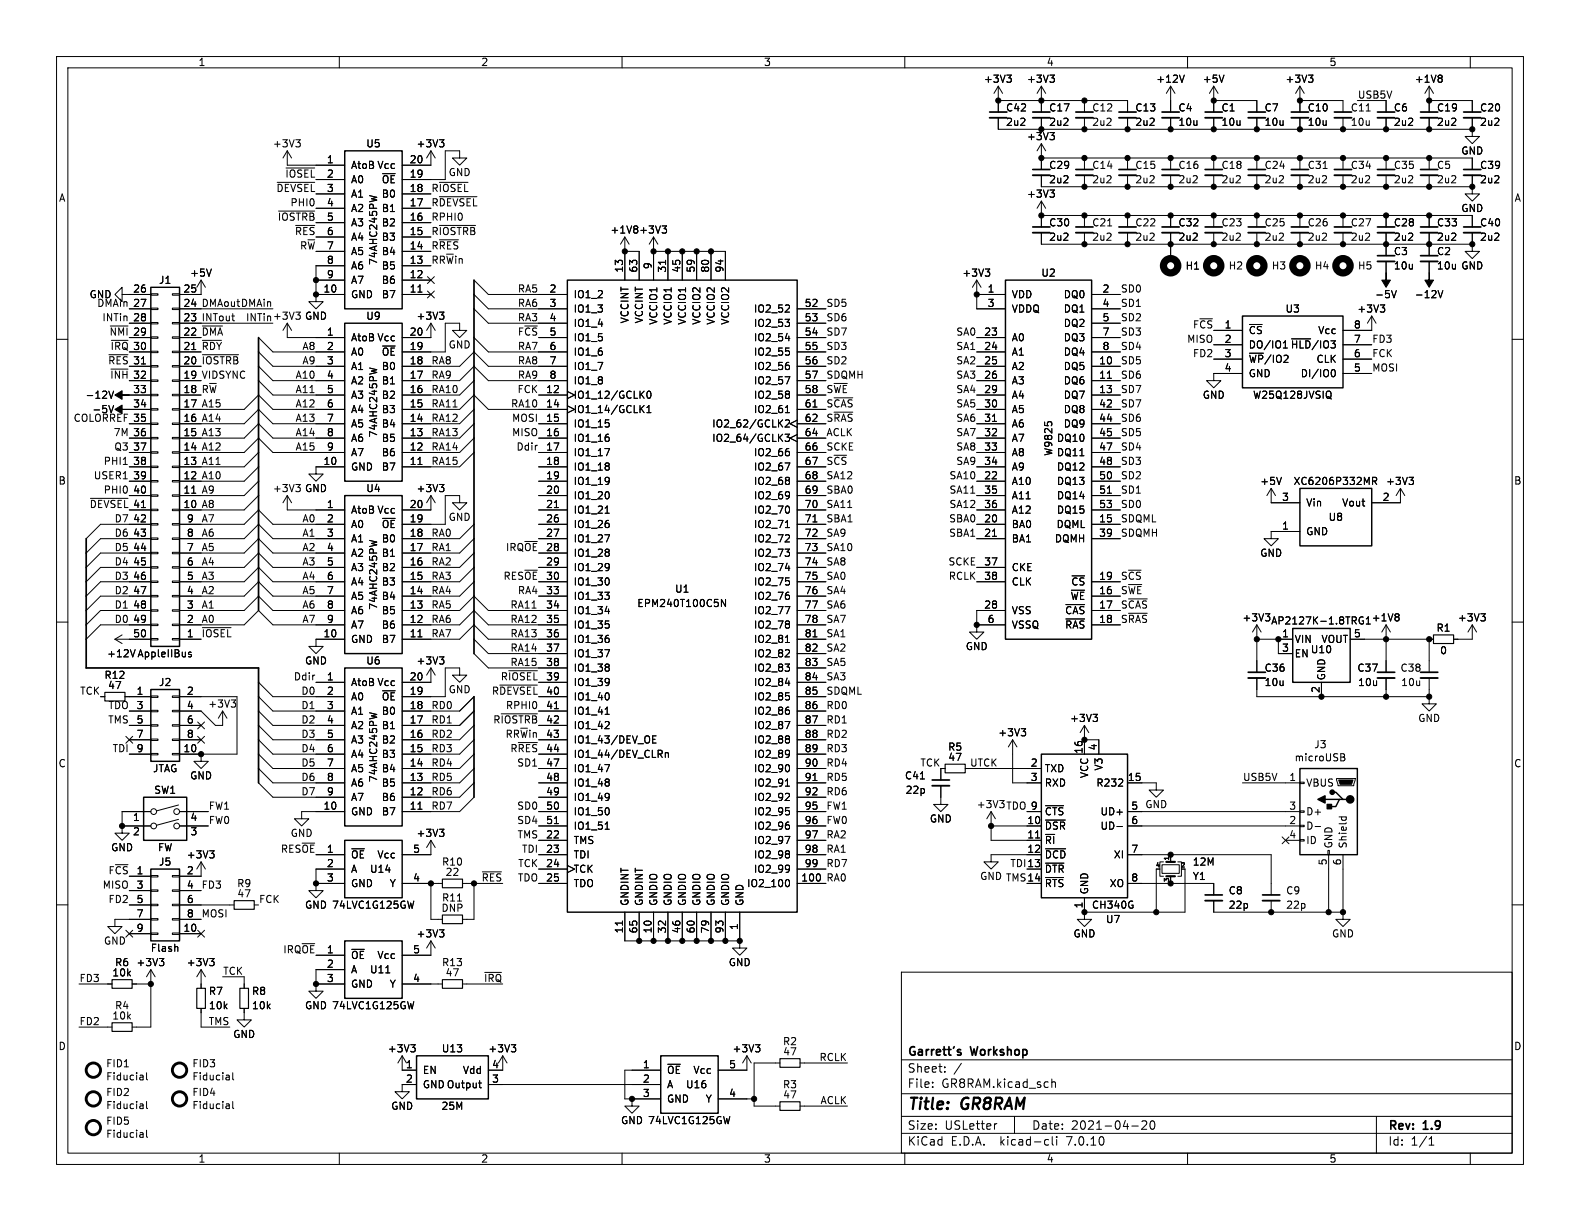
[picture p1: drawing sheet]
<svg xmlns="http://www.w3.org/2000/svg" width="279mm" height="216mm" viewBox="0 0 279 216" stroke-linecap="round" stroke-linejoin="round" font-family="sans-serif">
<defs><g id="words">
<g font-size="2.8">
<text x="160.4" y="196.8">Title:</text>
<text x="170.1" y="196.8">GR8RAM</text>
</g>
<g font-size="2.1">
<text x="160.4" y="189.9">Sheet:</text>
<text x="160.4" y="187.1">Garrett's</text>
<text x="171.8" y="187.1">Workshop</text>
<text x="160.4" y="192.6">File:</text>
<text x="166.5" y="192.6">GR8RAM.kicad_sch</text>
<text x="160.4" y="202.8">KiCad</text>
<text x="160.4" y="200">Size:</text>
<text x="167.1" y="200">USLetter</text>
<text x="168.1" y="202.8">E.D.A.</text>
<text x="177" y="202.8">kicad-cli</text>
<text x="182.4" y="200">Date:</text>
<text x="188.9" y="202.8">7.0.10</text>
<text x="189.4" y="200">2021-04-20</text>
<text x="245.4" y="200.2">Rev:</text>
<text x="245.4" y="202.8">Id:</text>
<text x="249.5" y="202.8">1/1</text>
<text x="251.8" y="200.2">1.9</text>
</g>
<g font-size="1.8">
<text x="35" y="11.9">1</text>
<text x="85" y="11.9">2</text>
<text x="135" y="11.9">3</text>
<text x="185" y="11.9">4</text>
<text x="235" y="11.9">5</text>
<text x="173.9" y="14.8">+3V3</text>
<text x="181.5" y="14.8">+3V3</text>
<text x="204.4" y="14.8">+12V</text>
<text x="212.6" y="14.8">+5V</text>
<text x="227.2" y="14.8">+3V3</text>
<text x="240" y="17.5">USB5V</text>
<text x="250.1" y="14.8">+1V8</text>
<text x="177.8" y="19.9">C42</text>
<text x="177.8" y="22.5">2u2</text>
<text x="185.4" y="19.9">C17</text>
<text x="185.4" y="22.5">2u2</text>
<text x="193" y="19.9">C12</text>
<text x="193" y="22.5">2u2</text>
<text x="200.7" y="19.9">C13</text>
<text x="200.7" y="22.5">2u2</text>
<text x="208.3" y="19.9">C4</text>
<text x="208.3" y="22.5">10u</text>
<text x="215.9" y="19.9">C1</text>
<text x="215.9" y="22.5">10u</text>
<text x="223.5" y="19.9">C7</text>
<text x="223.5" y="22.5">10u</text>
<text x="231.1" y="19.9">C10</text>
<text x="231.1" y="22.5">10u</text>
<text x="238.8" y="19.9">C11</text>
<text x="238.8" y="22.5">10u</text>
<text x="246.4" y="19.9">C6</text>
<text x="246.4" y="22.5">2u2</text>
<text x="254" y="19.9">C19</text>
<text x="254" y="22.5">2u2</text>
<text x="261.6" y="19.9">C20</text>
<text x="261.6" y="22.5">2u2</text>
<text x="48.2" y="26.3">+3V3</text>
<text x="57.7" y="29">1</text>
<text x="64.7" y="26.3">U5</text>
<text x="72.3" y="29">20</text>
<text x="73.6" y="26.3">+3V3</text>
<text x="181.5" y="25">+3V3</text>
<text x="258.3" y="27.5">GND</text>
<text x="10.3" y="35.9">A</text>
<text x="48.8" y="34">~{DEVSEL}3</text>
<text x="50.4" y="31.5">~{IOSEL}2</text>
<text x="57.7" y="31.5">2</text>
<text x="57.7" y="34">3</text>
<text x="62" y="30.1">AtoB Vcc</text>
<text x="62" y="32.6">A0</text>
<text x="62" y="35.2">A1</text>
<text x="67.4" y="35.2">B0</text>
<text x="67.4" y="32.6">~{OE}</text>
<text x="72.3" y="34">18</text>
<text x="72.3" y="31.5">19</text>
<text x="76.2" y="34">R~{IOSEL}</text>
<text x="79.2" y="31.3">GND</text>
<text x="181.5" y="35.2">+3V3</text>
<text x="185.4" y="30.1">C29</text>
<text x="185.4" y="32.6">2u2</text>
<text x="193" y="30.1">C14</text>
<text x="193" y="32.6">2u2</text>
<text x="200.7" y="30.1">C15</text>
<text x="200.7" y="32.6">2u2</text>
<text x="208.3" y="30.1">C16</text>
<text x="208.3" y="32.6">2u2</text>
<text x="215.9" y="30.1">C18</text>
<text x="215.9" y="32.6">2u2</text>
<text x="223.5" y="30.1">C24</text>
<text x="223.5" y="32.6">2u2</text>
<text x="231.1" y="30.1">C31</text>
<text x="231.1" y="32.6">2u2</text>
<text x="238.8" y="30.1">C34</text>
<text x="238.8" y="32.6">2u2</text>
<text x="246.4" y="30.1">C35</text>
<text x="246.4" y="32.6">2u2</text>
<text x="254" y="30.1">C5</text>
<text x="254" y="32.6">2u2</text>
<text x="261.6" y="30.1">C39</text>
<text x="261.6" y="32.6">2u2</text>
<text x="267.7" y="35.9">A</text>
<text x="49" y="39.1">~{IOSTRB}5</text>
<text x="51.3" y="36.6">PHI0</text>
<text x="52" y="41.6">~{RES}6</text>
<text x="57.7" y="36.6">4</text>
<text x="57.7" y="39.1">5</text>
<text x="57.7" y="41.7">6</text>
<text x="62" y="37.7">A2</text>
<text x="62" y="40.2">A3</text>
<text x="67.4" y="40.2">B2</text>
<text x="67.4" y="37.7">B1</text>
<text x="72.3" y="41.7">15</text>
<text x="72.3" y="39.1">16</text>
<text x="72.3" y="36.6">17</text>
<text x="76.2" y="36.6">R~{DEVSEL}</text>
<text x="76.2" y="41.6">R~{IOSTRB}</text>
<text x="76.2" y="39.1">RPHI0</text>
<text x="107.8" y="41.5">+1V8 +3V3</text>
<text x="185.4" y="40.2">C30</text>
<text x="193" y="40.2">C21</text>
<text x="200.7" y="40.2">C22</text>
<text x="208.3" y="40.2">C32</text>
<text x="215.9" y="40.2">C23</text>
<text x="223.5" y="40.2">C25</text>
<text x="231.1" y="40.2">C26</text>
<text x="238.8" y="40.2">C27</text>
<text x="246.4" y="40.2">C28</text>
<text x="254" y="40.2">C33</text>
<text x="258.3" y="37.7">GND</text>
<text x="261.6" y="40.2">C40</text>
<text x="53" y="44.2">R~{W}7</text>
<text x="57.7" y="46.7">8</text>
<text x="57.7" y="44.2">7</text>
<text x="62" y="42.8">A4</text>
<text x="62" y="45.3">A5</text>
<text x="62" y="47.9">A6</text>
<text x="66.9" y="47" transform="rotate(-90 66.9 47)">74AHC245PW</text>
<text x="67.4" y="47.9">B5</text>
<text x="67.4" y="45.3">B4</text>
<text x="67.4" y="42.8">B3</text>
<text x="72.3" y="46.7">13</text>
<text x="72.3" y="44.2">14</text>
<text x="76.2" y="44.2">R~{RES}</text>
<text x="76.2" y="46.7">RR~{W}in</text>
<text x="115.3" y="47.7" transform="rotate(-90 115.3 47.7)">9</text>
<text x="185.4" y="42.8">2u2</text>
<text x="193" y="42.8">2u2</text>
<text x="200.7" y="42.8">2u2</text>
<text x="208.3" y="42.8">2u2</text>
<text x="209.6" y="47.9">H1</text>
<text x="215.9" y="42.8">2u2</text>
<text x="217.2" y="47.9">H2</text>
<text x="223.5" y="42.8">2u2</text>
<text x="224.8" y="47.9">H3</text>
<text x="231.1" y="42.8">2u2</text>
<text x="232.4" y="47.9">H4</text>
<text x="238.8" y="42.8">2u2</text>
<text x="240" y="47.9">H5</text>
<text x="246.4" y="45.3">C3</text>
<text x="246.4" y="47.9">10u</text>
<text x="246.4" y="42.8">2u2</text>
<text x="254" y="45.3">C2</text>
<text x="254" y="47.9">10u</text>
<text x="254" y="42.8">2u2</text>
<text x="258.3" y="47.9">GND</text>
<text x="261.6" y="42.8">2u2</text>
<text x="15.7" y="52.9">GND</text>
<text x="23.5" y="51.8">26</text>
<text x="28" y="50.4">J1</text>
<text x="32.3" y="51.8">25</text>
<text x="33.5" y="49.1">+5V</text>
<text x="57.1" y="51.8">10</text>
<text x="57.7" y="49.3">9</text>
<text x="62" y="52.9">GND</text>
<text x="62" y="50.4">A7</text>
<text x="67.4" y="52.9">B7</text>
<text x="67.4" y="50.4">B6</text>
<text x="72.3" y="51.8">11</text>
<text x="72.3" y="49.3">12</text>
<text x="91.5" y="51.8">RA5</text>
<text x="97.1" y="51.8">2</text>
<text x="101.3" y="52.9">IO1_2</text>
<text x="110.2" y="48.3" transform="rotate(-90 110.2 48.3)">13</text>
<text x="112.8" y="48.3" transform="rotate(-90 112.8 48.3)">63</text>
<text x="117.9" y="48.3" transform="rotate(-90 117.9 48.3)">31</text>
<text x="120.4" y="48.3" transform="rotate(-90 120.4 48.3)">45</text>
<text x="122.9" y="48.3" transform="rotate(-90 122.9 48.3)">59</text>
<text x="125.5" y="48.3" transform="rotate(-90 125.5 48.3)">80</text>
<text x="128" y="48.3" transform="rotate(-90 128 48.3)">94</text>
<text x="170.1" y="49.1">+3V3</text>
<text x="174.6" y="51.8">1</text>
<text x="178.8" y="52.9">VDD</text>
<text x="184" y="49.1">U2</text>
<text x="188" y="52.9">DQ0</text>
<text x="194.9" y="51.8">2</text>
<text x="198.1" y="51.8">SD0</text>
<text x="243.1" y="52.9">-5V</text>
<text x="250.1" y="52.9">-12V</text>
<text x="17.1" y="54.3">DMAin 27</text>
<text x="18" y="56.9">INTin 28</text>
<text x="19.3" y="59.4">~{NMI}</text>
<text x="23.5" y="59.4">29</text>
<text x="23.5" y="54.4">27</text>
<text x="23.5" y="56.9">28</text>
<text x="32.3" y="59.4">22</text>
<text x="32.3" y="56.9">23</text>
<text x="32.3" y="54.4">24</text>
<text x="35.6" y="54.3">DMAout DMAin</text>
<text x="35.6" y="59.4">~{DMA}</text>
<text x="35.6" y="56.9">INTout</text>
<text x="43.4" y="56.9">INTin +3V3</text>
<text x="53.8" y="56.7">GND</text>
<text x="57.7" y="59.4">1</text>
<text x="64.7" y="56.7">U9</text>
<text x="72.3" y="59.4">20</text>
<text x="73.6" y="56.7">+3V3</text>
<text x="91.5" y="56.9">RA3</text>
<text x="91.5" y="54.3">RA6</text>
<text x="91.5" y="59.4">F~{CS}5</text>
<text x="97.1" y="54.4">3</text>
<text x="97.1" y="56.9">4</text>
<text x="97.1" y="59.4">5</text>
<text x="101.3" y="55.5">IO1_3</text>
<text x="101.3" y="58">IO1_4</text>
<text x="111.4" y="57.3" transform="rotate(-90 111.4 57.3)">VCCINT</text>
<text x="113.9" y="57.3" transform="rotate(-90 113.9 57.3)">VCCINT</text>
<text x="116.4" y="57.5" transform="rotate(-90 116.4 57.5)">VCCIO1</text>
<text x="119" y="57.5" transform="rotate(-90 119 57.5)">VCCIO1</text>
<text x="121.5" y="57.5" transform="rotate(-90 121.5 57.5)">VCCIO1</text>
<text x="124.1" y="57.5" transform="rotate(-90 124.1 57.5)">VCCIO2</text>
<text x="126.6" y="57.5" transform="rotate(-90 126.6 57.5)">VCCIO2</text>
<text x="129.1" y="57.5" transform="rotate(-90 129.1 57.5)">VCCIO2</text>
<text x="133.2" y="55.5">IO2_52</text>
<text x="133.2" y="58">IO2_53</text>
<text x="142.2" y="54.4">52</text>
<text x="142.2" y="56.9">53</text>
<text x="142.2" y="59.4">54</text>
<text x="146" y="54.3">SD5</text>
<text x="146" y="59.4">SD7</text>
<text x="146" y="56.9">SD6</text>
<text x="169" y="59.4">SA0</text>
<text x="173.9" y="59.4">23</text>
<text x="174.6" y="54.4">3</text>
<text x="178.8" y="55.5">VDDQ</text>
<text x="188" y="55.5">DQ1</text>
<text x="188" y="58">DQ2</text>
<text x="194.9" y="54.4">4</text>
<text x="194.9" y="56.9">5</text>
<text x="194.9" y="59.4">7</text>
<text x="198.1" y="56.9">SD2</text>
<text x="198.1" y="59.4">SD3</text>
<text x="198.1" y="54.3">SD1</text>
<text x="210.9" y="58.2">F~{CS}1</text>
<text x="216.5" y="58.2">1</text>
<text x="220.7" y="59.3">~{CS}</text>
<text x="227.2" y="55.5">U3</text>
<text x="233" y="59.3">Vcc</text>
<text x="239.3" y="58.2">8</text>
<text x="239.9" y="55.5">+3V3</text>
<text x="19" y="64.5">~{RES}</text>
<text x="19.5" y="62">~{IRQ}</text>
<text x="23.5" y="62">30</text>
<text x="23.5" y="64.5">31</text>
<text x="32.3" y="64.5">20</text>
<text x="32.3" y="62">21</text>
<text x="35.6" y="62">~{RDY}</text>
<text x="35.6" y="64.5">~{IOSTRB}</text>
<text x="53.4" y="62">A8</text>
<text x="53.4" y="64.5">A9</text>
<text x="57.7" y="62">2</text>
<text x="57.7" y="64.5">3</text>
<text x="62" y="60.6">AtoB Vcc</text>
<text x="62" y="63.1">A0</text>
<text x="62" y="65.6">A1</text>
<text x="67.4" y="65.6">B0</text>
<text x="67.4" y="63.1">~{OE}</text>
<text x="72.3" y="64.5">18</text>
<text x="72.3" y="62">19</text>
<text x="76.2" y="64.5">RA8</text>
<text x="79.2" y="61.8">GND</text>
<text x="91.5" y="62">RA7</text>
<text x="91.5" y="64.5">RA8</text>
<text x="97.1" y="62">6</text>
<text x="97.1" y="64.5">7</text>
<text x="101.3" y="60.6">IO1_5</text>
<text x="101.3" y="63.1">IO1_6</text>
<text x="101.3" y="65.6">IO1_7</text>
<text x="133.2" y="60.6">IO2_54</text>
<text x="133.2" y="63.1">IO2_55</text>
<text x="133.2" y="65.6">IO2_56</text>
<text x="142.2" y="62">55</text>
<text x="142.2" y="64.5">56</text>
<text x="146" y="62">SD3</text>
<text x="146" y="64.5">SD2</text>
<text x="169" y="64.5">SA2</text>
<text x="169" y="62">SA1</text>
<text x="173.9" y="62">24</text>
<text x="173.9" y="64.5">25</text>
<text x="178.8" y="60.6">A0</text>
<text x="178.8" y="63.1">A1</text>
<text x="178.8" y="65.6">A2</text>
<text x="188" y="65.6">DQ5</text>
<text x="188" y="60.6">DQ3</text>
<text x="188" y="63.1">DQ4</text>
<text x="194.3" y="64.5">10</text>
<text x="194.9" y="62">8</text>
<text x="198.1" y="64.5">SD5</text>
<text x="198.1" y="62">SD4</text>
<text x="209.8" y="60.7">MISO</text>
<text x="210.9" y="63.2">FD2</text>
<text x="216.5" y="60.7">2</text>
<text x="216.5" y="63.2">3</text>
<text x="216.5" y="65.8">4</text>
<text x="220.7" y="61.8">DO/IO1</text>
<text x="220.7" y="64.4">~{WP}/IO2</text>
<text x="228.2" y="61.8">~{HLD}/IO3</text>
<text x="232.7" y="64.4">CLK</text>
<text x="239.3" y="65.8">5</text>
<text x="239.3" y="63.2">6</text>
<text x="239.3" y="60.7">7</text>
<text x="242.6" y="60.7">FD3</text>
<text x="242.6" y="63.2">FCK</text>
<text x="242.6" y="65.8">MOSI</text>
<text x="15" y="70.7">-12V</text>
<text x="19.4" y="67">~{INH}</text>
<text x="23.5" y="67.1">32</text>
<text x="23.5" y="69.6">33</text>
<text x="32.3" y="69.6">18</text>
<text x="32.3" y="67.1">19</text>
<text x="35.6" y="69.6">R~{W}</text>
<text x="35.6" y="67">VIDSYNC</text>
<text x="52.2" y="67">A10</text>
<text x="52.2" y="69.6">A11</text>
<text x="57.7" y="67.1">4</text>
<text x="57.7" y="69.6">5</text>
<text x="62" y="68.2">A2</text>
<text x="62" y="70.7">A3</text>
<text x="67.4" y="70.7">B2</text>
<text x="67.4" y="68.2">B1</text>
<text x="72.3" y="69.6">16</text>
<text x="72.3" y="67.1">17</text>
<text x="76.2" y="69.6">RA10</text>
<text x="76.2" y="67">RA9</text>
<text x="91.4" y="69.6">FCK</text>
<text x="91.5" y="67">RA9</text>
<text x="96.5" y="69.6">12</text>
<text x="97.1" y="67.1">8</text>
<text x="101.3" y="70.7">IO1_12/GCLK0</text>
<text x="101.3" y="68.2">IO1_8</text>
<text x="133.2" y="68.2">IO2_57</text>
<text x="133.2" y="70.7">IO2_58</text>
<text x="142.2" y="67.1">57</text>
<text x="142.2" y="69.6">58</text>
<text x="146" y="69.6">S~{WE}</text>
<text x="146" y="67">SDQMH</text>
<text x="169" y="67">SA3</text>
<text x="169" y="69.6">SA4</text>
<text x="173.9" y="67.1">26</text>
<text x="173.9" y="69.6">29</text>
<text x="178.8" y="68.2">A3</text>
<text x="178.8" y="70.7">A4</text>
<text x="188" y="68.2">DQ6</text>
<text x="188" y="70.7">DQ7</text>
<text x="194.3" y="67.1">11</text>
<text x="194.3" y="69.6">13</text>
<text x="198.1" y="67">SD6</text>
<text x="198.1" y="69.6">SD7</text>
<text x="212.6" y="70.7">GND</text>
<text x="220.7" y="66.9">GND</text>
<text x="221.5" y="70.7">W25Q128JVSIQ</text>
<text x="229.9" y="66.9">DI/IO0</text>
<text x="12.9" y="74.7">COLORREF 35</text>
<text x="16.2" y="73.3">-5V</text>
<text x="20" y="77.2">7M 36</text>
<text x="23.5" y="72.1">34</text>
<text x="23.5" y="74.7">35</text>
<text x="23.5" y="77.2">36</text>
<text x="32.3" y="77.2">15</text>
<text x="32.3" y="74.7">16</text>
<text x="32.3" y="72.1">17</text>
<text x="35.6" y="77.2">A13</text>
<text x="35.6" y="72.1">A15</text>
<text x="35.6" y="74.7">A14</text>
<text x="52.2" y="74.7">A13</text>
<text x="52.2" y="77.2">A14</text>
<text x="52.2" y="72.1">A12</text>
<text x="57.7" y="72.1">6</text>
<text x="57.7" y="74.7">7</text>
<text x="57.7" y="77.2">8</text>
<text x="62" y="73.3">A4</text>
<text x="62" y="75.8">A5</text>
<text x="66.9" y="77.5" transform="rotate(-90 66.9 77.5)">74AHC245PW</text>
<text x="67.4" y="75.8">B4</text>
<text x="67.4" y="73.3">B3</text>
<text x="72.3" y="77.2">13</text>
<text x="72.3" y="74.7">14</text>
<text x="72.3" y="72.1">15</text>
<text x="76.2" y="72.1">RA11</text>
<text x="76.2" y="74.7">RA12</text>
<text x="76.2" y="77.2">RA13</text>
<text x="90.3" y="72.1">RA10</text>
<text x="90.5" y="74.7">MOSI</text>
<text x="90.5" y="77.2">MISO</text>
<text x="96.5" y="72.1">14</text>
<text x="96.5" y="74.7">15</text>
<text x="96.5" y="77.2">16</text>
<text x="101.3" y="73.3">IO1_14/GCLK1</text>
<text x="101.3" y="75.8">IO1_15</text>
<text x="125.8" y="75.8">IO2_62/GCLK2</text>
<text x="133.2" y="73.3">IO2_61</text>
<text x="142.2" y="72.1">61</text>
<text x="142.2" y="74.7">62</text>
<text x="142.2" y="77.2">64</text>
<text x="146" y="74.7">S~{RAS}</text>
<text x="146" y="72.1">S~{CAS}</text>
<text x="146" y="77.2">ACLK</text>
<text x="169" y="72.1">SA5</text>
<text x="169" y="74.7">SA6</text>
<text x="169" y="77.2">SA7</text>
<text x="173.9" y="72.1">30</text>
<text x="173.9" y="74.7">31</text>
<text x="173.9" y="77.2">32</text>
<text x="178.8" y="73.3">A5</text>
<text x="178.8" y="75.8">A6</text>
<text x="188" y="73.3">DQ8</text>
<text x="188" y="75.8">DQ9</text>
<text x="194.3" y="72.1">42</text>
<text x="194.3" y="74.7">44</text>
<text x="194.3" y="77.2">45</text>
<text x="198.1" y="72.1">SD7</text>
<text x="198.1" y="74.7">SD6</text>
<text x="198.1" y="77.2">SD5</text>
<text x="18.2" y="82.3">PHI1</text>
<text x="20.1" y="79.7">Q3</text>
<text x="23.5" y="79.8">37</text>
<text x="23.5" y="82.3">38</text>
<text x="32.3" y="82.3">13</text>
<text x="32.3" y="79.8">14</text>
<text x="35.6" y="79.7">A12</text>
<text x="35.6" y="82.3">A11</text>
<text x="52.2" y="79.7">A15</text>
<text x="57.1" y="82.3">10</text>
<text x="57.7" y="79.8">9</text>
<text x="62" y="83.4">GND</text>
<text x="62" y="78.3">A6</text>
<text x="62" y="80.9">A7</text>
<text x="67.4" y="83.4">B7</text>
<text x="67.4" y="80.9">B6</text>
<text x="67.4" y="78.3">B5</text>
<text x="72.3" y="82.3">11</text>
<text x="72.3" y="79.8">12</text>
<text x="76.2" y="82.3">RA15</text>
<text x="76.2" y="79.7">RA14</text>
<text x="91.2" y="79.7">Ddir</text>
<text x="96.5" y="79.8">17</text>
<text x="96.5" y="82.3">18</text>
<text x="101.3" y="78.3">IO1_16</text>
<text x="101.3" y="80.9">IO1_17</text>
<text x="101.3" y="83.4">IO1_18</text>
<text x="125.8" y="78.3">IO2_64/GCLK3</text>
<text x="133.2" y="80.9">IO2_66</text>
<text x="133.2" y="83.4">IO2_67</text>
<text x="142.2" y="79.8">66</text>
<text x="142.2" y="82.3">67</text>
<text x="146" y="79.7">SCKE</text>
<text x="146" y="82.3">S~{CS}</text>
<text x="169" y="79.7">SA8</text>
<text x="169" y="82.3">SA9</text>
<text x="173.9" y="79.8">33</text>
<text x="173.9" y="82.3">34</text>
<text x="178.8" y="78.3">A7</text>
<text x="178.8" y="80.9">A8</text>
<text x="178.8" y="83.4">A9</text>
<text x="186.3" y="80.7" transform="rotate(-90 186.3 80.7)">W9825</text>
<text x="186.8" y="78.3">DQ10</text>
<text x="186.8" y="80.9">DQ11</text>
<text x="186.8" y="83.4">DQ12</text>
<text x="194.3" y="79.8">47</text>
<text x="194.3" y="82.3">48</text>
<text x="198.1" y="82.3">SD3</text>
<text x="198.1" y="79.7">SD4</text>
<text x="10.3" y="85.9">B</text>
<text x="15.8" y="89.9">~{DEVSEL}</text>
<text x="16.5" y="84.8">USER1</text>
<text x="18.2" y="87.4">PHI0</text>
<text x="23.5" y="84.8">39</text>
<text x="23.5" y="87.4">40</text>
<text x="23.5" y="89.9">41</text>
<text x="32.3" y="89.9">10</text>
<text x="32.3" y="87.4">11</text>
<text x="32.3" y="84.8">12</text>
<text x="35.6" y="84.8">A10</text>
<text x="35.6" y="89.9">A8</text>
<text x="35.6" y="87.4">A9</text>
<text x="48.2" y="87.2">+3V3</text>
<text x="53.8" y="87.2">GND</text>
<text x="57.7" y="89.9">1</text>
<text x="64.7" y="87.2">U4</text>
<text x="72.3" y="89.9">20</text>
<text x="73.6" y="87.2">+3V3</text>
<text x="96.5" y="84.8">19</text>
<text x="96.5" y="87.4">20</text>
<text x="96.5" y="89.9">21</text>
<text x="101.3" y="86">IO1_19</text>
<text x="101.3" y="88.5">IO1_20</text>
<text x="133.2" y="86">IO2_68</text>
<text x="133.2" y="88.5">IO2_69</text>
<text x="142.2" y="84.8">68</text>
<text x="142.2" y="87.4">69</text>
<text x="142.2" y="89.9">70</text>
<text x="146" y="89.9">SA11</text>
<text x="146" y="87.4">SBA0</text>
<text x="146" y="84.8">SA12</text>
<text x="167.8" y="89.9">SA12</text>
<text x="167.8" y="87.4">SA11</text>
<text x="167.8" y="84.8">SA10</text>
<text x="173.9" y="84.8">22</text>
<text x="173.9" y="87.4">35</text>
<text x="173.9" y="89.9">36</text>
<text x="178.8" y="86">A10</text>
<text x="178.8" y="88.5">A11</text>
<text x="186.8" y="86">DQ13</text>
<text x="186.8" y="88.5">DQ14</text>
<text x="194.3" y="84.8">50</text>
<text x="194.3" y="87.4">51</text>
<text x="194.3" y="89.9">53</text>
<text x="198.1" y="84.8">SD2</text>
<text x="198.1" y="89.9">SD0</text>
<text x="198.1" y="87.4">SD1</text>
<text x="222.8" y="86">+5V</text>
<text x="226.6" y="88.6">3</text>
<text x="228.6" y="86">XC6206P332MR</text>
<text x="230.9" y="89.8">Vin</text>
<text x="237.2" y="89.8">Vout</text>
<text x="244.4" y="88.6">2</text>
<text x="245" y="86">+3V3</text>
<text x="267.7" y="85.9">B</text>
<text x="20.2" y="95">D6</text>
<text x="20.2" y="92.4">D7</text>
<text x="23.5" y="92.5">42</text>
<text x="23.5" y="95">43</text>
<text x="32.9" y="95">8</text>
<text x="32.9" y="92.5">9</text>
<text x="35.6" y="92.4">A7</text>
<text x="35.6" y="95">A6</text>
<text x="53.4" y="95">A1</text>
<text x="53.4" y="92.4">A0</text>
<text x="57.7" y="92.5">2</text>
<text x="57.7" y="95">3</text>
<text x="62" y="91">AtoB Vcc</text>
<text x="62" y="93.6">A0</text>
<text x="67.4" y="93.6">~{OE}</text>
<text x="72.3" y="95">18</text>
<text x="72.3" y="92.5">19</text>
<text x="76.2" y="95">RA0</text>
<text x="79.2" y="92.3">GND</text>
<text x="96.5" y="92.5">26</text>
<text x="96.5" y="95">27</text>
<text x="101.3" y="91">IO1_21</text>
<text x="101.3" y="93.6">IO1_26</text>
<text x="133.2" y="91">IO2_70</text>
<text x="133.2" y="93.6">IO2_71</text>
<text x="142.2" y="92.5">71</text>
<text x="142.2" y="95">72</text>
<text x="146" y="95">SA9</text>
<text x="146" y="92.4">SBA1</text>
<text x="167.7" y="92.4">SBA0</text>
<text x="167.7" y="95">SBA1</text>
<text x="173.9" y="92.5">20</text>
<text x="173.9" y="95">21</text>
<text x="178.8" y="93.6">BA0</text>
<text x="178.8" y="91">A12</text>
<text x="186.7" y="93.6">DQML</text>
<text x="186.8" y="91">DQ15</text>
<text x="194.3" y="92.5">15</text>
<text x="194.3" y="95">39</text>
<text x="198.1" y="92.4">SDQML</text>
<text x="198.1" y="95">SDQMH</text>
<text x="226.6" y="93.7">1</text>
<text x="230.9" y="94.8">GND</text>
<text x="234.8" y="92.3">U8</text>
<text x="20.2" y="100.1">D4</text>
<text x="20.2" y="97.5">D5</text>
<text x="23.5" y="97.5">44</text>
<text x="23.5" y="100.1">45</text>
<text x="32.9" y="100.1">6</text>
<text x="32.9" y="97.5">7</text>
<text x="35.6" y="100.1">A4</text>
<text x="35.6" y="97.5">A5</text>
<text x="53.4" y="97.5">A2</text>
<text x="53.4" y="100.1">A3</text>
<text x="57.7" y="97.5">4</text>
<text x="57.7" y="100.1">5</text>
<text x="62" y="96.1">A1</text>
<text x="62" y="98.7">A2</text>
<text x="62" y="101.2">A3</text>
<text x="67.4" y="101.2">B2</text>
<text x="67.4" y="98.7">B1</text>
<text x="67.4" y="96.1">B0</text>
<text x="72.3" y="100.1">16</text>
<text x="72.3" y="97.5">17</text>
<text x="76.2" y="97.5">RA1</text>
<text x="76.2" y="100.1">RA2</text>
<text x="89.4" y="97.5">IRQ~{OE}</text>
<text x="96.5" y="97.5">28</text>
<text x="96.5" y="100.1">29</text>
<text x="101.3" y="96.1">IO1_27</text>
<text x="101.3" y="98.7">IO1_28</text>
<text x="101.3" y="101.2">IO1_29</text>
<text x="133.2" y="96.1">IO2_72</text>
<text x="133.2" y="98.7">IO2_73</text>
<text x="133.2" y="101.2">IO2_74</text>
<text x="142.2" y="97.5">73</text>
<text x="142.2" y="100.1">74</text>
<text x="146" y="100.1">SA8</text>
<text x="146" y="97.5">SA10</text>
<text x="167.6" y="100.1">SCKE</text>
<text x="173.9" y="100.1">37</text>
<text x="178.8" y="96.1">BA1</text>
<text x="178.8" y="101.2">CKE</text>
<text x="186.4" y="96.1">DQMH</text>
<text x="222.8" y="98.7">GND</text>
<text x="20.2" y="102.6">D3</text>
<text x="20.2" y="105.1">D2</text>
<text x="20.2" y="107.7">D1</text>
<text x="23.5" y="102.6">46</text>
<text x="23.5" y="105.2">47</text>
<text x="23.5" y="107.7">48</text>
<text x="32.9" y="107.7">3</text>
<text x="32.9" y="105.2">4</text>
<text x="32.9" y="102.6">5</text>
<text x="35.6" y="105.1">A2</text>
<text x="35.6" y="107.7">A1</text>
<text x="35.6" y="102.6">A3</text>
<text x="53.4" y="102.6">A4</text>
<text x="53.4" y="107.7">A6</text>
<text x="53.4" y="105.1">A5</text>
<text x="57.7" y="102.6">6</text>
<text x="57.7" y="105.2">7</text>
<text x="57.7" y="107.7">8</text>
<text x="62" y="103.7">A4</text>
<text x="62" y="106.3">A5</text>
<text x="66.9" y="107.9" transform="rotate(-90 66.9 107.9)">74AHC245PW</text>
<text x="67.4" y="106.3">B4</text>
<text x="67.4" y="103.7">B3</text>
<text x="72.3" y="107.7">13</text>
<text x="72.3" y="105.2">14</text>
<text x="72.3" y="102.6">15</text>
<text x="76.2" y="107.7">RA5</text>
<text x="76.2" y="105.1">RA4</text>
<text x="76.2" y="102.6">RA3</text>
<text x="88.9" y="102.6">RES~{OE}</text>
<text x="90.2" y="107.7">RA11</text>
<text x="91.5" y="105.1">RA4</text>
<text x="96.5" y="102.6">30</text>
<text x="96.5" y="105.2">33</text>
<text x="96.5" y="107.7">34</text>
<text x="101.3" y="103.7">IO1_30</text>
<text x="101.3" y="106.3">IO1_33</text>
<text x="112.6" y="107.5">EPM240T100C5N</text>
<text x="119.3" y="105">U1</text>
<text x="133.2" y="103.7">IO2_75</text>
<text x="133.2" y="106.3">IO2_76</text>
<text x="142.2" y="102.6">75</text>
<text x="142.2" y="105.2">76</text>
<text x="142.2" y="107.7">77</text>
<text x="146" y="102.6">SA0</text>
<text x="146" y="105.1">SA4</text>
<text x="146" y="107.7">SA6</text>
<text x="167.7" y="102.6">RCLK</text>
<text x="173.9" y="107.7">28</text>
<text x="173.9" y="102.6">38</text>
<text x="178.8" y="103.7">CLK</text>
<text x="189.2" y="106.3">~{WE}</text>
<text x="189.3" y="103.7">~{CS}</text>
<text x="194.3" y="105.2">16</text>
<text x="194.3" y="107.7">17</text>
<text x="194.3" y="102.6">19</text>
<text x="198.1" y="107.7">S~{CAS}</text>
<text x="198.1" y="105.1">S~{WE}</text>
<text x="198.1" y="102.6">S~{CS}</text>
<text x="20.2" y="110.2">D0</text>
<text x="23.5" y="110.2">49</text>
<text x="23.5" y="112.8">50</text>
<text x="32.9" y="112.8">1</text>
<text x="32.9" y="110.2">2</text>
<text x="35.6" y="112.8">~{IOSEL}</text>
<text x="35.6" y="110.2">A0</text>
<text x="53.4" y="110.2">A7</text>
<text x="57.1" y="112.8">10</text>
<text x="57.7" y="110.2">9</text>
<text x="62" y="113.9">GND</text>
<text x="62" y="108.8">A6</text>
<text x="62" y="111.4">A7</text>
<text x="67.4" y="113.9">B7</text>
<text x="67.4" y="111.4">B6</text>
<text x="67.4" y="108.8">B5</text>
<text x="72.3" y="112.8">11</text>
<text x="72.3" y="110.2">12</text>
<text x="76.2" y="112.8">RA7</text>
<text x="76.2" y="110.2">RA6</text>
<text x="90.2" y="110.2">RA12</text>
<text x="90.2" y="112.8">RA13</text>
<text x="96.5" y="110.2">35</text>
<text x="96.5" y="112.8">36</text>
<text x="101.3" y="108.8">IO1_34</text>
<text x="101.3" y="111.4">IO1_35</text>
<text x="101.3" y="113.9">IO1_36</text>
<text x="133.2" y="108.8">IO2_77</text>
<text x="133.2" y="111.4">IO2_78</text>
<text x="133.2" y="113.9">IO2_81</text>
<text x="142.2" y="110.2">78</text>
<text x="142.2" y="112.8">81</text>
<text x="146" y="110.2">SA7</text>
<text x="146" y="112.8">SA1</text>
<text x="174.6" y="110.2">6</text>
<text x="178.8" y="108.8">VSS</text>
<text x="178.8" y="111.4">VSSQ</text>
<text x="188.3" y="108.8">~{CAS}</text>
<text x="188.3" y="111.4">~{RAS}</text>
<text x="194.3" y="110.2">18</text>
<text x="198.1" y="110.2">S~{RAS}</text>
<text x="219.6" y="110.1">+3V3</text>
<text x="224.7" y="110.6">AP2127K-1.8TRG1</text>
<text x="226.6" y="112.8">1</text>
<text x="228.9" y="113.9">VIN</text>
<text x="233.6" y="113.9">VOUT</text>
<text x="239.3" y="112.8">5</text>
<text x="242.5" y="110.1">+1V8</text>
<text x="253.9" y="111.9">R1</text>
<text x="257.7" y="110.1">+3V3</text>
<text x="18.8" y="116.4">+12V AppleIIBus</text>
<text x="53.8" y="117.7">GND</text>
<text x="64.7" y="117.7">U6</text>
<text x="73.6" y="117.7">+3V3</text>
<text x="90.2" y="115.3">RA14</text>
<text x="90.2" y="117.8">RA15</text>
<text x="96.5" y="115.3">37</text>
<text x="96.5" y="117.9">38</text>
<text x="101.3" y="116.4">IO1_37</text>
<text x="101.3" y="119">IO1_38</text>
<text x="133.2" y="116.4">IO2_82</text>
<text x="133.2" y="119">IO2_83</text>
<text x="142.2" y="115.3">82</text>
<text x="142.2" y="117.9">83</text>
<text x="146" y="115.3">SA2</text>
<text x="146" y="117.8">SA5</text>
<text x="170.7" y="115.2">GND</text>
<text x="223.5" y="119">C36</text>
<text x="226.6" y="115.3">3</text>
<text x="228.9" y="116.4">EN</text>
<text x="231.7" y="115.7">U10</text>
<text x="239.9" y="119">C37</text>
<text x="247.6" y="119">C38</text>
<text x="254.6" y="115.9">0</text>
<text x="14.1" y="122.9">TCK</text>
<text x="18.4" y="120.2">R12</text>
<text x="19" y="122.1">47</text>
<text x="19.1" y="125.5">TDO 3</text>
<text x="24.1" y="122.9">1</text>
<text x="24.1" y="125.5">3</text>
<text x="28" y="121.5">J2</text>
<text x="32.9" y="122.9">2</text>
<text x="32.9" y="125.5">4</text>
<text x="36.7" y="125.3">+3V3</text>
<text x="51.9" y="120.4">Ddir</text>
<text x="53.2" y="122.9">D0</text>
<text x="53.2" y="125.5">D1</text>
<text x="57.7" y="120.4">1</text>
<text x="57.7" y="122.9">2</text>
<text x="57.7" y="125.5">3</text>
<text x="62" y="121.5">AtoB Vcc</text>
<text x="62" y="124.1">A0</text>
<text x="67.4" y="124.1">~{OE}</text>
<text x="72.3" y="125.5">18</text>
<text x="72.3" y="122.9">19</text>
<text x="72.3" y="120.4">20</text>
<text x="76.2" y="125.5">RD0</text>
<text x="79.2" y="122.8">GND</text>
<text x="86.9" y="122.9">R~{DEVSEL}</text>
<text x="88.5" y="120.4">R~{IOSEL}39</text>
<text x="89.4" y="125.5">RPHI0</text>
<text x="96.5" y="122.9">40</text>
<text x="96.5" y="125.5">41</text>
<text x="96.5" y="120.4">39</text>
<text x="101.3" y="121.5">IO1_39</text>
<text x="101.3" y="124.1">IO1_40</text>
<text x="133.2" y="121.5">IO2_84</text>
<text x="133.2" y="124.1">IO2_85</text>
<text x="142.2" y="120.4">84</text>
<text x="142.2" y="122.9">85</text>
<text x="142.2" y="125.5">86</text>
<text x="146" y="120.4">SA3</text>
<text x="146" y="125.5">RD0</text>
<text x="146" y="122.9">SDQML</text>
<text x="223.5" y="121.5">10u</text>
<text x="233.4" y="122.6" transform="rotate(-90 233.4 122.6)">2</text>
<text x="234.5" y="120.4" transform="rotate(-90 234.5 120.4)">GND</text>
<text x="240.1" y="121.5">10u</text>
<text x="247.7" y="121.5">10u</text>
<text x="19" y="128">TMS</text>
<text x="24.1" y="128">5</text>
<text x="24.1" y="130.6">7</text>
<text x="32.9" y="128">6</text>
<text x="32.9" y="130.6">8</text>
<text x="53.2" y="128">D2</text>
<text x="53.2" y="130.5">D3</text>
<text x="57.7" y="128">4</text>
<text x="57.7" y="130.6">5</text>
<text x="62" y="126.6">A1</text>
<text x="62" y="129.1">A2</text>
<text x="62" y="131.7">A3</text>
<text x="67.4" y="131.7">B2</text>
<text x="67.4" y="129.1">B1</text>
<text x="67.4" y="126.6">B0</text>
<text x="72.3" y="130.6">16</text>
<text x="72.3" y="128">17</text>
<text x="76.2" y="128">RD1</text>
<text x="76.2" y="130.5">RD2</text>
<text x="87.1" y="128">R~{IOSTRB}42</text>
<text x="89.3" y="130.5">RR~{W}in43</text>
<text x="96.5" y="128">42</text>
<text x="96.5" y="130.6">43</text>
<text x="101.3" y="126.6">IO1_41</text>
<text x="101.3" y="129.1">IO1_42</text>
<text x="101.3" y="131.7">IO1_43/DEV_OE</text>
<text x="133.2" y="126.6">IO2_86</text>
<text x="133.2" y="129.1">IO2_87</text>
<text x="133.2" y="131.7">IO2_88</text>
<text x="142.2" y="128">87</text>
<text x="142.2" y="130.6">88</text>
<text x="146" y="130.5">RD2</text>
<text x="146" y="128">RD1</text>
<text x="176.4" y="130.4">+3V3</text>
<text x="189.1" y="127.9">+3V3</text>
<text x="250.7" y="127.9">GND</text>
<text x="10.3" y="135.9">C</text>
<text x="19.8" y="133.1">TDI</text>
<text x="24.1" y="133.1">9</text>
<text x="27" y="136.8">JTAG</text>
<text x="32.3" y="133.1">10</text>
<text x="53.2" y="133.1">D4</text>
<text x="53.2" y="135.6">D5</text>
<text x="57.7" y="133.1">6</text>
<text x="57.7" y="135.6">7</text>
<text x="62" y="134.2">A4</text>
<text x="62" y="136.8">A5</text>
<text x="67.4" y="136.8">B4</text>
<text x="67.4" y="134.2">B3</text>
<text x="72.3" y="135.6">14</text>
<text x="72.3" y="133.1">15</text>
<text x="76.2" y="135.6">RD4</text>
<text x="76.2" y="133.1">RD3</text>
<text x="90.1" y="133.1">R~{RES}</text>
<text x="91.4" y="135.6">SD1</text>
<text x="96.5" y="133.1">44</text>
<text x="96.5" y="135.6">47</text>
<text x="101.3" y="134.2">IO1_44/DEV_CLRn</text>
<text x="101.3" y="136.8">IO1_47</text>
<text x="133.2" y="134.2">IO2_89</text>
<text x="133.2" y="136.8">IO2_90</text>
<text x="142.2" y="133.1">89</text>
<text x="142.2" y="135.6">90</text>
<text x="146" y="133.1">RD3</text>
<text x="146" y="135.6">RD4</text>
<text x="162.7" y="135.6">TCK</text>
<text x="167.6" y="132.9">R5</text>
<text x="167.6" y="134.8">47</text>
<text x="171.4" y="135.6">UTCK</text>
<text x="182.2" y="135.6">2</text>
<text x="184.7" y="136.8">TXD</text>
<text x="191.5" y="133.4" transform="rotate(-90 191.5 133.4)">16</text>
<text x="192.6" y="137.7" transform="rotate(-90 192.6 137.7)">VCC</text>
<text x="194.1" y="132.8" transform="rotate(-90 194.1 132.8)">4</text>
<text x="195.2" y="136.4" transform="rotate(-90 195.2 136.4)">V3</text>
<text x="228.8" y="134.8">microUSB</text>
<text x="232.3" y="132.5">J3</text>
<text x="267.7" y="135.9">C</text>
<text x="27.2" y="140.6">SW1</text>
<text x="33.5" y="138">GND</text>
<text x="36.8" y="143.2">FW1</text>
<text x="53.2" y="138.2">D6</text>
<text x="53.2" y="140.7">D7</text>
<text x="57.1" y="143.3">10</text>
<text x="57.7" y="138.2">8</text>
<text x="57.7" y="140.7">9</text>
<text x="62" y="139.3">A6</text>
<text x="62" y="141.8">A7</text>
<text x="66.9" y="138.4" transform="rotate(-90 66.9 138.4)">74AHC245PW</text>
<text x="67.4" y="141.8">B6</text>
<text x="67.4" y="139.3">B5</text>
<text x="72.3" y="143.3">11</text>
<text x="72.3" y="140.7">12</text>
<text x="72.3" y="138.2">13</text>
<text x="76.2" y="143.2">RD7</text>
<text x="76.2" y="138.2">RD5</text>
<text x="76.2" y="140.7">RD6</text>
<text x="91.4" y="143.2">SD0</text>
<text x="96.5" y="138.2">48</text>
<text x="96.5" y="140.7">49</text>
<text x="96.5" y="143.3">50</text>
<text x="101.3" y="139.3">IO1_48</text>
<text x="101.3" y="141.8">IO1_49</text>
<text x="133.2" y="139.3">IO2_91</text>
<text x="133.2" y="141.8">IO2_92</text>
<text x="142.2" y="138.2">91</text>
<text x="142.2" y="140.7">92</text>
<text x="142.2" y="143.3">95</text>
<text x="146" y="143.2">FW1</text>
<text x="146" y="140.7">RD6</text>
<text x="146" y="138.2">RD5</text>
<text x="159.9" y="138">C41</text>
<text x="160" y="140.6">22p</text>
<text x="172.6" y="143.1">+3V3 TDO 9</text>
<text x="182.2" y="138.2">3</text>
<text x="182.2" y="143.3">9</text>
<text x="184.7" y="139.3">RXD</text>
<text x="193.8" y="139.3">R232</text>
<text x="199.3" y="138.2">15</text>
<text x="200" y="143.3">5</text>
<text x="202.4" y="143.1">GND</text>
<text x="219.7" y="138.2">USB5V</text>
<text x="227.9" y="138.2">1</text>
<text x="227.9" y="143.3">3</text>
<text x="230.9" y="139.3">VBUS</text>
<text x="23.4" y="145.5">1</text>
<text x="23.4" y="148">2</text>
<text x="33.6" y="148">3</text>
<text x="33.6" y="145.5">4</text>
<text x="36.8" y="145.8">FW0</text>
<text x="51.3" y="148.2">GND</text>
<text x="62" y="144.4">GND</text>
<text x="67.4" y="144.4">B7</text>
<text x="73.6" y="148.2">+3V3</text>
<text x="91.4" y="145.8">SD4</text>
<text x="91.4" y="148.3">TMS</text>
<text x="96.5" y="148.3">22</text>
<text x="96.5" y="145.8">51</text>
<text x="101.3" y="149.5">TMS</text>
<text x="101.3" y="144.4">IO1_50</text>
<text x="101.3" y="146.9">IO1_51</text>
<text x="133.2" y="144.4">IO2_95</text>
<text x="133.2" y="146.9">IO2_96</text>
<text x="133.2" y="149.5">IO2_97</text>
<text x="142.2" y="145.8">96</text>
<text x="142.2" y="148.3">97</text>
<text x="146" y="145.8">FW0</text>
<text x="146" y="148.3">RA2</text>
<text x="164.3" y="145.6">GND</text>
<text x="181.6" y="145.8">10</text>
<text x="181.6" y="148.3">11</text>
<text x="184.7" y="146.9">~{DSR}</text>
<text x="184.7" y="149.5">~{RI}</text>
<text x="184.7" y="144.4">~{CTS}</text>
<text x="194.5" y="144.4">UD+</text>
<text x="194.5" y="146.9">UD-</text>
<text x="200" y="145.8">6</text>
<text x="227.9" y="145.8">2</text>
<text x="227.9" y="148.3">4</text>
<text x="230.9" y="146.9">D-</text>
<text x="230.9" y="144.4">D+</text>
<text x="230.9" y="149.5">ID</text>
<text x="19.1" y="154.7">F~{CS}1</text>
<text x="19.6" y="150.7">GND</text>
<text x="24.1" y="154.7">1</text>
<text x="27.8" y="150.7">FW</text>
<text x="28" y="153.3">J5</text>
<text x="32.9" y="152">+3V3</text>
<text x="32.9" y="154.7">2</text>
<text x="49.6" y="150.9">RES~{OE}1</text>
<text x="57.7" y="153.4">2</text>
<text x="57.7" y="156">3</text>
<text x="57.7" y="150.9">1</text>
<text x="62" y="152">~{OE}Vcc</text>
<text x="62" y="154.5">A</text>
<text x="65.3" y="154.5">U14</text>
<text x="73" y="156">4</text>
<text x="73" y="150.9">5</text>
<text x="78.1" y="153.3">R10</text>
<text x="78.7" y="155.1">22</text>
<text x="85.1" y="155.9">~{RES} TDO</text>
<text x="91.5" y="153.4">TCK</text>
<text x="92.2" y="150.9">TDI</text>
<text x="96.5" y="150.9">23</text>
<text x="96.5" y="153.4">24</text>
<text x="96.5" y="156">25</text>
<text x="101.3" y="152">TDI</text>
<text x="101.3" y="154.5">TCK</text>
<text x="133.2" y="152">IO2_98</text>
<text x="133.2" y="154.5">IO2_99</text>
<text x="141.6" y="156">100</text>
<text x="142.2" y="150.9">98</text>
<text x="142.2" y="153.4">99</text>
<text x="146" y="150.9">RA1</text>
<text x="146" y="155.9">RA0</text>
<text x="146" y="153.4">RD7</text>
<text x="173.2" y="155.8">GND TMS14</text>
<text x="178.6" y="153.4">TDI13</text>
<text x="181.6" y="150.9">12</text>
<text x="181.6" y="153.4">13</text>
<text x="181.6" y="156">14</text>
<text x="184.7" y="152">~{DCD}</text>
<text x="184.7" y="154.5">~{DTR}</text>
<text x="196.9" y="152">XI</text>
<text x="200" y="150.9">7</text>
<text x="200" y="156">8</text>
<text x="210.8" y="155.8">Y1</text>
<text x="210.8" y="153.3">12M</text>
<text x="234.7" y="153.1" transform="rotate(-90 234.7 153.1)">5</text>
<text x="235.8" y="150.1" transform="rotate(-90 235.8 150.1)">GND</text>
<text x="237.2" y="153.1" transform="rotate(-90 237.2 153.1)">6</text>
<text x="238.4" y="150.1" transform="rotate(-90 238.4 150.1)">Shield</text>
<text x="18.1" y="157.2">MISO</text>
<text x="19.1" y="159.8">FD2</text>
<text x="24.1" y="157.2">3</text>
<text x="24.1" y="159.8">5</text>
<text x="32.9" y="157.2">4</text>
<text x="32.9" y="159.8">6</text>
<text x="35.6" y="157.2">FD3</text>
<text x="41.8" y="157.1">R9</text>
<text x="41.9" y="158.9">47</text>
<text x="45.7" y="159.8">FCK</text>
<text x="53.8" y="160.9">GND 74LVC1G125GW</text>
<text x="62" y="157.1">GND</text>
<text x="68.8" y="157.1">Y</text>
<text x="78" y="161.4">DNP</text>
<text x="78.1" y="159.6">R11</text>
<text x="101.3" y="157.1">TDO</text>
<text x="111.4" y="160.3" transform="rotate(-90 111.4 160.3)">GNDINT</text>
<text x="113.9" y="160.3" transform="rotate(-90 113.9 160.3)">GNDINT</text>
<text x="116.4" y="160.3" transform="rotate(-90 116.4 160.3)">GNDIO</text>
<text x="119" y="160.3" transform="rotate(-90 119 160.3)">GNDIO</text>
<text x="121.5" y="160.3" transform="rotate(-90 121.5 160.3)">GNDIO</text>
<text x="124.1" y="160.3" transform="rotate(-90 124.1 160.3)">GNDIO</text>
<text x="126.6" y="160.3" transform="rotate(-90 126.6 160.3)">GNDIO</text>
<text x="129.1" y="160.3" transform="rotate(-90 129.1 160.3)">GNDIO</text>
<text x="131.7" y="160.3" transform="rotate(-90 131.7 160.3)">GND</text>
<text x="132" y="157.1">IO2_100</text>
<text x="184.7" y="157.1">~{RTS}</text>
<text x="191.5" y="160.7" transform="rotate(-90 191.5 160.7)">1</text>
<text x="192.6" y="158.2" transform="rotate(-90 192.6 158.2)">GND</text>
<text x="193" y="160.9">CH340G</text>
<text x="196.1" y="157.1">XO</text>
<text x="217.2" y="158.3">C8</text>
<text x="217.2" y="160.9">22p</text>
<text x="227.3" y="158.3">C9</text>
<text x="227.3" y="160.9">22p</text>
<text x="18.3" y="167.2">GND</text>
<text x="24.1" y="162.3">7</text>
<text x="24.1" y="164.8">9</text>
<text x="32.3" y="164.8">10</text>
<text x="32.9" y="162.3">8</text>
<text x="35.6" y="162.3">MOSI</text>
<text x="73.6" y="166">+3V3</text>
<text x="110.2" y="165.1" transform="rotate(-90 110.2 165.1)">11</text>
<text x="112.8" y="165.1" transform="rotate(-90 112.8 165.1)">65</text>
<text x="115.3" y="165.1" transform="rotate(-90 115.3 165.1)">10</text>
<text x="117.9" y="165.1" transform="rotate(-90 117.9 165.1)">32</text>
<text x="120.4" y="165.1" transform="rotate(-90 120.4 165.1)">46</text>
<text x="122.9" y="165.1" transform="rotate(-90 122.9 165.1)">60</text>
<text x="125.5" y="165.1" transform="rotate(-90 125.5 165.1)">79</text>
<text x="128" y="165.1" transform="rotate(-90 128 165.1)">93</text>
<text x="130.6" y="164.5" transform="rotate(-90 130.6 164.5)">1</text>
<text x="189.7" y="166">GND</text>
<text x="195.5" y="163.4">U7</text>
<text x="235.5" y="166">GND</text>
<text x="14" y="173.7">FD3</text>
<text x="19.8" y="172.9">10k</text>
<text x="20.2" y="171">R6</text>
<text x="24" y="171">+3V3</text>
<text x="26.6" y="168.5">Flash</text>
<text x="32.9" y="171">+3V3</text>
<text x="39.4" y="172.5">TCK</text>
<text x="50" y="168.6">IRQ~{OE}1</text>
<text x="57.7" y="171.2">2</text>
<text x="57.7" y="173.7">3</text>
<text x="57.7" y="168.7">1</text>
<text x="62" y="169.8">~{OE}Vcc</text>
<text x="62" y="172.3">A</text>
<text x="65.3" y="172.3">U11</text>
<text x="73" y="173.7">4</text>
<text x="73" y="168.7">5</text>
<text x="78.1" y="171">R13</text>
<text x="78.7" y="172.9">47</text>
<text x="85.5" y="173.7">~{IRQ}</text>
<text x="128.8" y="171">GND</text>
<text x="20.2" y="178.7">R4</text>
<text x="36.8" y="176.1">R7</text>
<text x="36.8" y="178.7">10k</text>
<text x="44.5" y="176.1">R8</text>
<text x="44.5" y="178.7">10k</text>
<text x="53.8" y="178.7">GND 74LVC1G125GW</text>
<text x="62" y="174.9">GND</text>
<text x="68.8" y="174.9">Y</text>
<text x="10.3" y="185.9">D</text>
<text x="14" y="181.3">FD2</text>
<text x="19.8" y="180.5">10k</text>
<text x="36.8" y="181.3">TMS</text>
<text x="41.1" y="183.7">GND</text>
<text x="138.4" y="185">R2</text>
<text x="267.7" y="185.9">D</text>
<text x="18.7" y="188.9">FID1</text>
<text x="18.7" y="191.2">Fiducial</text>
<text x="33.9" y="188.9">FID3</text>
<text x="33.9" y="191.2">Fiducial</text>
<text x="68.5" y="186.3">+3V3</text>
<text x="71.7" y="189">1</text>
<text x="71.7" y="191.5">2</text>
<text x="74.7" y="190.1">EN</text>
<text x="78" y="186.3">U13</text>
<text x="81.8" y="190.1">Vdd</text>
<text x="86.3" y="186.3">+3V3</text>
<text x="86.9" y="191.5">3</text>
<text x="86.9" y="189">4</text>
<text x="113.6" y="189">1</text>
<text x="113.6" y="191.5">2</text>
<text x="117.9" y="190.1">~{OE}Vcc</text>
<text x="128.8" y="189">5</text>
<text x="129.4" y="186.3">+3V3</text>
<text x="138.4" y="186.8">47</text>
<text x="144.8" y="187.7">RCLK</text>
<text x="18.7" y="194">FID2</text>
<text x="18.7" y="196.3">Fiducial</text>
<text x="33.9" y="194">FID4</text>
<text x="33.9" y="196.3">Fiducial</text>
<text x="69.1" y="196.4">GND</text>
<text x="74.7" y="192.6">GND Output</text>
<text x="78" y="196.4">25M</text>
<text x="113.6" y="194.1">3</text>
<text x="117.9" y="192.6">A</text>
<text x="117.9" y="195.2">GND</text>
<text x="121.2" y="192.6">U16</text>
<text x="124.7" y="195.2">Y</text>
<text x="128.8" y="194.1">4</text>
<text x="138.4" y="192.6">R3</text>
<text x="138.4" y="194.4">47</text>
<text x="145" y="195.3">ACLK</text>
<text x="18.7" y="199.1">FID5</text>
<text x="18.7" y="201.4">Fiducial</text>
<text x="109.7" y="199">GND 74LVC1G125GW</text>
<text x="35" y="205.8">1</text>
<text x="85" y="205.8">2</text>
<text x="135" y="205.8">3</text>
<text x="185" y="205.8">4</text>
<text x="235" y="205.8">5</text>
</g>
<g font-size="1.1">
<text x="204.3" y="153.4">4</text>
<text x="206.8" y="152.3" transform="rotate(-90 206.8 152.3)">1</text>
<text x="208.7" y="153.4">2</text>
<text x="206.8" y="156.1" transform="rotate(-90 206.8 156.1)">3</text>
</g>
</g></defs>
<g fill="none" stroke="#000" stroke-width=".18">
<path d="M10 10h259.4v195.9h-259.4zM12 12h255.4v191.9h-255.4zM60 10v2M110 10v2M160 10v2M176.5 17.8h22.9v2M176.5 15.2v4.6M176.5 15.2l-.7 1.3M176.5 15.2l.8 1.3M178 13.3h.8l-.4 .5M178.6 13.8l.2 .2v.3l-.2 .2M184.1 15.2v4.6"/>
<path d="M184.1 15.2l-.7 1.3M184.1 15.2l.8 1.3M185.7 13.3h.7l-.4 .5M186.2 13.8l.2 .2v.3l-.2 .2M191.8 17.8v2M207 15.2v4.6M207 15.2l.8 1.3M207 15.2l-.8 1.3M209.4 13.3l-.4 1.2M210 10v2M214.6 15.2v4.6M214.6 17.8h7.6v2"/>
<path d="M214.6 15.2l-.7 1.3M214.6 15.2l.8 1.3M216.4 13.3l-.4 1.2M229.9 15.2l-.8 1.3M229.9 15.2v4.6M229.9 15.2l.7 1.3M229.9 17.8h7.6v2M231.4 13.3h.8l-.5 .5M231.9 13.8l.3 .2v.3l-.3 .2M240 17.8h5.1v2M241.6 19.6h.7M252.7 17.8h7.6v2"/>
<path d="M252.7 15.2v4.6M252.7 15.2l-.7 1.3M252.7 15.2l.8 1.3M254.8 13.3l.2 .2-.2 .3 .2 .3v.2l-.2 .2M260 10v2M49 32.2h6.7M49.3 37.3h6.4M50.6 29.7h5.1M50.8 26.7v2.5h10.2M50.8 26.7l-.8 1.2M50.8 26.7l.8 1.2M52.3 39.9h3.4"/>
<path d="M52.3 24.7h.8l-.4 .5M52.9 25.2l.2 .2v.3l-.2 .3M55.9 39.4h5.1M55.9 36.8h5.1M55.9 34.3h5.1M55.9 31.8h5.1M65.3 34.6l1.3 .3M71.1 39.4h5.1M71.1 36.8h5.1M71.1 34.3h5.1M76.2 26.7v2.5h-5.1M76.2 26.7l-.8 1.2"/>
<path d="M76.2 26.7l.8 1.2M77.7 39.9h6.4M77.7 32.2h5.1M77.7 34.8h6.6M77.7 24.7h.8l-.4 .5M78.3 25.2l.2 .2v.3l-.2 .3M81.3 27.9h-1.3l1.3 1.3 1.2-1.3h-1.2v-1.2h-2.6v5.1h-7.6M117.1 39.9h.8l-.5 .5M176.5 20.8v2.1h83.8M184.1 27.9h76.2v2.1M184.1 38.1h76.2v2M184.1 25.4l-.7 1.3"/>
<path d="M184.1 20.8v2.1M184.1 25.4v4.6M184.1 31v2h76.2M184.1 35.6v4.5M184.1 25.4l.8 1.3M184.1 35.6l-.7 1.2M184.1 35.6l.8 1.2M185.7 23.4h.7l-.4 .5M185.7 33.6h.7l-.4 .5M186.2 23.9l.2 .3v.3l-.2 .2M186.2 34.1l.2 .2v.3l-.2 .3M191.8 20.8v2.1"/>
<path d="M191.8 27.9v2.1M191.8 31v2M191.8 38.1v2M195.9 39.9h.7M199.4 20.8v2.1M199.4 27.9v2.1M199.4 31v2M199.4 38.1v2M207 20.8v2.1M207 27.9v2.1M207 31v2M207 38.1v2"/>
<path d="M214.6 20.8v2.1M214.6 27.9v2.1M214.6 31v2M214.6 38.1v2M222.2 20.8v2.1M222.2 27.9v2.1M222.2 31v2M222.2 38.1v2M229.9 20.8v2.1M229.9 27.9v2.1M229.9 31v2M229.9 38.1v2"/>
<path d="M234 29.8h.7M237.5 20.8v2.1M237.5 27.9v2.1M237.5 31v2M237.5 38.1v2M245.1 20.8v2.1M245.1 27.9v2.1M245.1 31v2M245.1 38.1v2M252.7 20.8v2.1M252.7 27.9v2.1M252.7 31v2"/>
<path d="M252.7 38.1v2M260.3 33v1.3h1.3l-1.3 1.3-1.2-1.3h1.2M260.3 22.9v1.2h1.3l-1.3 1.3-1.2-1.3h1.2M260.3 20.8v2.1M260.3 31v2M10 60h2M19.5 57.6h3.1M21.6 52.1v1.2l-1.3-1.2 1.3-1.3v1.3h5.1M22.9 59.7h3.8M22.9 54.6h3.8M22.9 57.2h3.8M26.7 51.9h1.2v.3h-1.2z"/>
<path d="M26.7 54.5h1.2v.2h-1.2zM26.7 57h1.2v.3h-1.2zM26.7 59.6h1.2v.2h-1.2zM30.5 51.9h1.2v.3h-1.2zM30.5 54.5h1.2v.2h-1.2zM30.5 57h1.2v.3h-1.2zM30.5 59.6h1.2v.2h-1.2zM31.7 59.7h3.9M31.7 54.6h16.6M31.7 57.2h16.6M35.6 49.5v2.6h-3.9M35.6 49.5l-.8 1.3"/>
<path d="M35.6 49.5l.7 1.3M35.8 57.6h3.5M37.4 47.6l-.4 1.2M41 55.9h.5M41.3 56.7h.2M45.7 59.7l2.6 2.5h12.7M50.8 57.2v2.5h10.2M50.8 57.2l-.8 1.2M50.8 57.2l.8 1.2M52.3 55.2h.8l-.4 .5M52.9 55.7l.2 .2v.3l-.2 .3M55.9 52.1v1.2h1.2l-1.2 1.3-1.3-1.3h1.3"/>
<path d="M55.9 52.1h5.1M55.9 49.5h5.1M55.9 44.5h5.1M55.9 41.9h5.1M61 47h-5.1v5.1M71.1 52.1h5.1M71.1 49.5h5.1M71.1 47h5.1M71.1 44.5h5.1M71.1 41.9h5.1M73.9 51.7h.7M75.6 51.5l1.2 1.2"/>
<path d="M75.6 48.9l1.2 1.2M76.2 57.2v2.5h-5.1M76.2 57.2l-.8 1.2M76.2 57.2l.8 1.2M76.8 48.9l-1.2 1.2M76.8 51.5l-1.2 1.2M77.7 42.4h3.4M77.7 55.2h.8l-.4 .5M78.3 55.7l.2 .2v.3l-.2 .3M81.3 58.4h-1.3l1.3 1.3 1.2-1.3h-1.2v-1.2h-2.6v5h-7.6M83.8 49.5l2.6 2.6h13.9M83.8 59.7l2.6 2.5h13.9"/>
<path d="M83.8 52.1l2.6 2.5h13.9M83.8 54.6l2.6 2.6h13.9M95.2 59.7h5.1M110.5 44.5h2.5v5M110.5 41.9l-.8 1.3M110.5 41.9v7.6M110.5 41.9l.8 1.3M115.6 44.5h12.7v5M115.6 41.9l-.8 1.3M115.6 41.9v7.6M115.6 41.9l.7 1.3M117.6 40.4l.3 .3v.3l-.3 .2"/>
<path d="M117.7 46v.7M118.1 44.5v5M120.6 44.5v5M123.2 44.5v5M125.7 44.5v5M138.8 55.2h.8M138.8 56.5h.8l-.4 .4M138.9 59.8h.8M139.6 54v.5M139.6 57.1v.5M141 59.7h5M141 54.6h5"/>
<path d="M141 57.2h5M172.7 52.1h5.1M172.7 59.7h5.1M172.7 49.5v5.1h5.1M172.7 49.5l-.7 1.3M172.7 49.5l.8 1.3M174.2 47.6h.8l-.4 .5M174.8 48.1l.2 .2v.3l-.2 .2M184.1 41.1v2.1h76.2M191.8 41.1v2.1M193 52.1h5.1M193 59.7h5.1"/>
<path d="M193 54.6h5.1M193 57.2h5.1M199.4 41.1v2.1M207 41.1v4.6M214.6 41.1v2.1M214.6 58.4h5.1M222.2 41.1v2.1M228.4 59.9h3.4M229.9 41.1v2.1M237.5 41.1v2.1M242.6 55.9v2.5h-5.1M242.6 55.9l-.8 1.3"/>
<path d="M242.6 55.9l.7 1.3M244.1 53.9h.8l-.5 .5M244.6 54.4l.3 .2v.3l-.3 .3M245.1 41.1v4.1M245.1 46.2v2.1M246.1 51.4l.4 1.2 .4-1.2M252.7 41.1v4.1M252.7 46.2v2.1M254.3 51.4l.4 1.2 .4-1.2M260.3 43.2v1.3h1.3l-1.3 1.2-1.2-1.2h1.2M260.3 41.1v2.1M267.4 60h2"/>
<path d="M19.2 71.7l.5 1.3 .4-1.3M19.2 69.2l.5 1.2 .4-1.2M19.3 62.7h3.3M19.6 65.3h3M19.7 60.2h2.9M22.9 64.8h3.8M22.9 67.3h3.8M22.9 69.9h3.8M22.9 62.2h3.8M22.9 72.4h3.8M22.9 74.9h3.8M22.9 77.5h3.8"/>
<path d="M25 64.4h.7M26.7 62.1h1.2v.3h-1.2zM26.7 64.6h1.2v.3h-1.2zM26.7 67.2h1.2v.2h-1.2zM26.7 69.7h1.2v.3h-1.2zM26.7 72.3h1.2v.2h-1.2zM26.7 74.8h1.2v.3h-1.2zM26.7 77.3h1.2v.3h-1.2zM26.7 79.9h1.2v.2h-1.2zM30.5 62.1h1.2v.3h-1.2zM30.5 64.6h1.2v.3h-1.2zM30.5 67.2h1.2v.2h-1.2z"/>
<path d="M30.5 69.7h1.2v.3h-1.2zM30.5 72.3h1.2v.2h-1.2zM30.5 74.8h1.2v.3h-1.2zM30.5 77.3h1.2v.3h-1.2zM30.5 79.9h1.2v.2h-1.2zM31.7 64.8h3.9M31.7 67.3h3.9M31.7 69.9h3.9M31.7 62.2h3.9M31.7 72.4h11.5l2.5-2.5 2.6 2.5h12.7M31.7 74.9h11.5l2.5-2.5 2.6 2.5h12.7M31.7 77.5h11.5l2.5-2.6 2.6 2.6h12.7"/>
<path d="M33.9 61.8h.7M35.8 62.7h6.4M35.8 60.2h3.4M45.7 62.2l2.6 2.6h12.7M45.7 64.8l2.6 2.5h12.7M45.7 67.3l2.6 2.6h12.7M65.3 65.1l1.3 .3M71.1 64.8h10.2l2.5-2.6 2.6 2.6h13.9M71.1 67.3h10.2l2.5-2.5 2.6 2.5h13.9M71.1 72.4h10.2l2.5-2.5 2.6 2.5h13.9M83.8 67.3l-2.5 2.6h-10.2M83.8 72.4l-2.5 2.5h-10.2"/>
<path d="M83.8 74.9l-2.5 2.6h-10.2M83.8 77.5l-2.5 2.5h-10.2M95.2 69.9h5.1M95.2 74.9h5.1M95.2 77.5h5.1M100.3 69.2l1.3 .7-1.3 .6M100.3 71.8l1.3 .6-1.3 .6M106.9 79.3h.9l-.5 1.3M107.7 74.8v.6M107.7 77.4v.5M113.4 72.2l.5 .8M113.9 71.7l-.7 .7"/>
<path d="M114.4 73h.7M114.4 72.1l.4-.4v1.3M114.6 69.2h.1a.68 .68 0 0 1 .4 .6 .68 .68 0 0 1-.4 .6 .84 .84 0 0 1-.1-1.2zM138.8 66.6h.9l-.6 1.3M138.8 76.8h.8l-.4 .5 .4 .1v.5l-.2 .1-.6-.1M138.9 74.4l.5-.2 .2 .4-.8 .9h.8M138.9 73h.7M139.6 62.1v.6M139.6 64.7v.5M139.6 69.3v.3M139.6 69.8v.5M139.6 79.9v.6"/>
<path d="M141 74.3l-1.3 .6 1.3 .7M141 76.8l-1.3 .7 1.3 .6M141 64.8h5M141 67.3h5M141 69.9h5M141 62.2h5M141 72.4h5M141 74.9h5M141 77.5h5M143.8 72h.7M147.5 72.9h3.3M147.5 70.3h3.3"/>
<path d="M172.7 64.8h5.1M172.7 67.3h5.1M172.7 69.9h5.1M172.7 62.2h5.1M172.7 72.4h5.1M172.7 74.9h5.1M172.7 77.5h5.1M175.5 74.5h.7M185.3 74.6h.6M193 64.8h5.1M193 67.3h5.1M193 69.9h5.1"/>
<path d="M193 62.2h5.1M193 72.4h5.1M193 74.9h5.1M193 77.5h5.1M195.8 66.9h.7M214.6 61h5.1M214.6 63.5h5.1M219.7 66h-5.1v1.3h1.3l-1.3 1.3-1.2-1.3h1.2M226.9 61.5h.8M226.9 60.6l.4-.3v1.2M235 70.2l.2 .2M235.1 69.2h.1a.9 .9 0 0 1 0 1.2"/>
<path d="M235.2 70.4l.2 .2M235.2 70.4h-.1M235.5 65.5l.2-.2a.68 .68 0 0 1 .4 .7 .68 .68 0 0 1-.4 .6l-.2-.1M237.5 61h5.1M237.5 63.5h5.1M237.5 66h5.1M16 88.1h6.6M21.8 82.1h.7M22.9 85.1h3.8M22.9 80h3.8M22.9 82.6h3.8M22.9 87.6h3.8"/>
<path d="M22.9 90.2h3.8M25 89.8h.7M26.7 82.4h1.2v.3h-1.2zM26.7 85h1.2v.2h-1.2zM26.7 87.5h1.2v.3h-1.2zM26.7 90h1.2v.3h-1.2zM26.7 92.6h1.2v.2h-1.2zM26.7 95.1h1.2v.3h-1.2zM26.7 97.7h1.2v.2h-1.2zM26.7 92.7h-8.9l-2.6 2.6M26.7 95.3h-8.9l-2.6 2.5M26.7 97.8h-8.9l-2.6 2.5"/>
<path d="M30.5 82.4h1.2v.3h-1.2zM30.5 85h1.2v.2h-1.2zM30.5 87.5h1.2v.3h-1.2zM30.5 90h1.2v.3h-1.2zM30.5 92.6h1.2v.2h-1.2zM30.5 95.1h1.2v.3h-1.2zM30.5 97.7h1.2v.2h-1.2zM31.7 92.7h11.5l2.5-2.5 2.6 2.5h12.7M31.7 95.3h11.5l2.5-2.6 2.6 2.6h12.7M31.7 80h11.5l2.5-2.5 2.6 2.5h12.7M31.7 97.8h11.5l2.5-2.5 2.6 2.5h12.7M33.9 87.2h.7"/>
<path d="M45.7 82.6l-2.5 2.5h-11.5M45.7 80l-2.5 2.6h-11.5M45.7 85.1l-2.5 2.5h-11.5M45.7 87.6l-2.5 2.6h-11.5M50.8 87.6v2.6h10.2M50.8 87.6l-.8 1.3M50.8 87.6l.8 1.3M52.3 85.7h.8l-.4 .5M52.9 86.2l.2 .2v.3l-.2 .2M61 82.6h-5.1v1.2h1.2l-1.2 1.3-1.3-1.3h1.3M65.3 95.6l1.3 .3M73.9 82.1h.7"/>
<path d="M76.2 87.6v2.6h-5.1M76.2 87.6l-.8 1.3M76.2 87.6l.8 1.3M77.7 85.7h.8l-.4 .5M78.3 86.2l.2 .2v.3l-.2 .2M81.3 88.9h-1.3l1.3 1.3 1.2-1.3h-1.2v-1.3h-2.6v5.1h-7.6M83.8 92.7l-2.5 2.6h-10.2M83.8 80l-2.5 2.6h-10.2M83.8 97.8l-2.5 2.5h-10.2M83.8 95.3l-2.5 2.5h-10.2M95.2 92.7h5.1M95.2 95.3h5.1"/>
<path d="M95.2 85.1h5.1M95.2 80h5.1M95.2 82.6h5.1M95.2 87.6h5.1M95.2 90.2h5.1M95.2 97.8h5.1M98 89.8h.8M106.9 94.6h.9l-.5 1.2M107 90.7h.7M107.7 82v.3M107.7 82.5v.5M107.7 84.5v.9"/>
<path d="M107.7 87.2v.8M107.7 92.6v.6M107.7 97.2v.3M107.7 97.8v.4M107.7 99.8v.8M107.7 84.9v.2M138.8 81.9h.9l-.6 1.2M138.8 95.8h.8M138.8 97.1h.8l-.4 .5M138.9 93.3h.7M139.6 84.5v.3M139.6 85.1v.4"/>
<path d="M139.6 87.1v.8M139.6 89.7v.8M139.6 94.7v.4M139.6 97.7v.5M139.6 87.5v.1M141 92.7h5M141 95.3h5M141 85.1h5M141 80h5M141 82.6h5M141 87.6h5M141 90.2h5"/>
<path d="M141 97.8h5M143.8 92.3h.7M172.7 92.7h5.1M172.7 95.3h5.1M172.7 85.1h5.1M172.7 80h5.1M172.7 82.6h5.1M172.7 87.6h5.1M172.7 90.2h5.1M175.5 94.8h.7M193 92.7h5.1M193 95.3h5.1"/>
<path d="M193 85.1h5.1M193 80h5.1M193 82.6h5.1M193 87.6h5.1M193 90.2h5.1M195.8 87.2h.7M224.8 86.4v2.5h5.1M224.8 86.4l-.8 1.2M224.8 86.4l.8 1.2M226.6 84.4l-.4 1.3M229.9 94h-5.1v1.3h1.3l-1.3 1.2-1.3-1.2h1.3M242.7 85.1l.6-.1 .1-.2v-.3l-.7-.1v1.3"/>
<path d="M243 85.1l.4 .6M247.6 86.4l-.7 1.2M247.6 86.4v2.5h-5M247.6 86.4l.8 1.2M249.2 84.4h.7l-.4 .5M249.7 84.9l.2 .2v.3l-.2 .3M10 110h2M20.3 113h6.4M20.3 113l1.3 .8M21.6 112.3l-1.3 .7M26.7 100.2h1.2v.3h-1.2zM26.7 102.7h1.2v.3h-1.2z"/>
<path d="M26.7 105.3h1.2v.2h-1.2zM26.7 107.8h1.2v.3h-1.2zM26.7 110.4h1.2v.2h-1.2zM26.7 112.9h1.2v.3h-1.2zM26.7 105.4h-8.9l-2.6 2.6M26.7 108h-8.9l-2.6 2.5M26.7 110.5h-8.9l-2.6 2.5M26.7 102.9h-8.9l-2.6 2.5M26.7 100.3h-8.9l-2.6 2.6M30.5 100.2h1.2v.3h-1.2zM30.5 102.7h1.2v.3h-1.2zM30.5 105.3h1.2v.2h-1.2z"/>
<path d="M30.5 107.8h1.2v.3h-1.2zM30.5 110.4h1.2v.2h-1.2zM30.5 112.9h1.2v.3h-1.2zM31.7 105.4h11.5l2.5-2.5 2.6 2.5h12.7M31.7 108h11.5l2.5-2.6 2.6 2.6h12.7M31.7 110.5h11.5l2.5-2.5 2.6 2.5h12.7M31.7 102.9h11.5l2.5-2.6 2.6 2.6h12.7M31.7 100.3h11.5l2.5-2.5 2.6 2.5h12.7M31.7 113h3.9M33.8 115.4l-.3-.1-.2 .2 .1 .2 .4 .1v.3h-.5M35.8 111h5.1M61 113h-5.1v1.3h1.2l-1.2 1.3-1.3-1.3h1.3"/>
<path d="M71.1 113h10.2l2.5-2.5 2.6 2.5h13.9M71.1 108h10.2l2.5-2.6 2.6 2.6h13.9M71.1 110.5h10.2l2.5-2.5 2.6 2.5h13.9M73.9 112.6h.7M76.2 118.1v2.6h-5.1M76.2 118.1l-.8 1.3M76.2 118.1l.8 1.3M77.7 116.1h.8l-.4 .5M78.3 116.6l.2 .3v.3l-.2 .2M81.3 119.4h-1.3l1.3 1.3 1.2-1.3h-1.2v-1.3h-2.6v5.1h-7.6M83.8 102.9l-2.5 2.5h-10.2M83.8 100.3l-2.5 2.6h-10.2"/>
<path d="M83.8 113l2.6 2.6h13.9M83.8 115.6l2.6 2.5h13.9M90 118.6h5M95.2 105.4h5.1M95.2 102.9h5.1M95.2 100.3h5.1M106.9 104.7h.8l-.4 .5M106.9 114.9h.9l-.5 1.2M107 108.1h.8M107.7 102.4v.8M107.7 105.3v.6M107.7 110.4v.5"/>
<path d="M107.7 112.9v.6M107.7 117.5v.3M107.7 118.1v.5M107.7 100.2v.1M128.3 106v1.3l-.7-1.3v1.3M138.8 107.3h.9l-.6 1.2M138.8 116.1h.8M138.8 117.4h.8l-.4 .5M138.9 100.5h.8M138.9 113.6h.7M139.6 102.8v.5M139.6 105.3v.6"/>
<path d="M139.6 109.9v.3M139.6 110.5v.4M139.6 115v.4M139.6 118v.6M141 105.4h5M141 108h5M141 110.5h5M141 102.9h5M141 100.3h5M141 113h5M141 115.6h5M141 118.1h5"/>
<path d="M143.8 112.6h.7M172.7 110.5v1.3h1.3l-1.3 1.2-1.3-1.2h1.3M172.7 110.5h5.1M172.7 102.9h5.1M172.7 100.3h5.1M177.8 108h-5.1v2.5M188.5 106.9h3.3M188.5 109.4h3.3M193 105.4h5.1M193 108h5.1M193 110.5h5.1M193 102.9h5.1"/>
<path d="M199.6 105.9h3.3M199.6 108.4h3.3M222.2 110.5v8.4M222.2 119.9v3.3h30.5M222.2 113h6.4M222.2 110.5l-.7 1.3M222.2 110.5l.8 1.3M223.8 108.5h.7l-.4 .5M226.1 113v2.6h2.5M238.8 113h14.7M241.1 109.1a.59 .59 0 0 0-.8 .6 .59 .59 0 0 0 .8 .6v-.5h-.2M241.6 110.3h.7"/>
<path d="M242 109.1l-.4 .3M245.1 110.5l-.8 1.3M245.1 110.5v8.4M245.1 119.9v3.3M245.1 110.5l.8 1.3M247.2 108.5l.2 .3-.2 .3 .2 .2v.3l-.2 .2M252.7 113v5.9M252.7 119.9v3.3M260.3 110.5v2.5h-3.3M260.3 110.5l-.7 1.3M260.3 110.5l.8 1.3M261.9 108.5h.7l-.4 .5"/>
<path d="M262.4 109l.2 .3v.3l-.2 .2M267.4 110h2M17.8 123.2h.7M22.1 123.2h4.6M22.3 130.2l1.2 1.2M22.9 125.7h3.8M22.9 128.3h3.8M22.9 130.8h3.8M22.9 133.4h3.8M23.5 130.2l-1.2 1.2M26.7 133.2h1.2v.3h-1.2zM26.7 130.7h1.2v.2h-1.2z"/>
<path d="M26.7 128.1h1.2v.3h-1.2zM26.7 125.6h1.2v.3h-1.2zM26.7 123.1h1.2v.2h-1.2zM30.5 133.2h1.2v.3h-1.2zM30.5 130.7h1.2v.2h-1.2zM30.5 128.1h1.2v.3h-1.2zM30.5 125.6h1.2v.3h-1.2zM30.5 123.1h1.2v.2h-1.2zM31.7 123.2h10.2v10.2h-10.2M31.7 125.7h3.9l2.5 2.6h1.3v-2.6M31.7 128.3h3.9M31.7 130.8h3.9"/>
<path d="M35 127.7l1.2 1.2M35 130.2l1.2 1.2M35.6 133.4v1.2h1.2l-1.2 1.3-1.3-1.3h1.3M36.2 127.7l-1.2 1.2M36.2 130.2l-1.2 1.2M39.4 125.7l-.8 1.3M39.4 125.7l.7 1.3M40.9 123.8h.8l-.5 .5M41.4 124.3l.3 .2v.3l-.3 .2M45.7 120.7l2.6 2.5h12.7M45.7 123.2l2.6 2.5h12.7M45.7 125.7l2.6 2.6h12.7"/>
<path d="M45.7 128.3l2.6 2.5h12.7M45.7 130.8l2.6 2.6h12.7M45.7 133.4l2.6 2.5h12.7M45.7 135.9l2.6 2.5h12.7M45.7 138.4l2.6 2.6h12.7M55.9 120.7h5.1M65.3 126l1.3 .3M83.8 123.2l-2.5 2.5h-10.2M83.8 125.7l-2.5 2.6h-10.2M83.8 128.3l-2.5 2.5h-10.2M83.8 130.8l-2.5 2.6h-10.2M83.8 133.4l-2.5 2.5h-10.2"/>
<path d="M83.8 135.9l-2.5 2.5h-10.2M83.8 138.4l-2.5 2.6h-10.2M88.4 121.1h6.6M88.6 126.2h6.4M91.6 131.3h3.4M95.2 120.7h5.1M95.2 123.2h5.1M95.2 125.7h5.1M95.2 128.3h5.1M95.2 130.8h5.1M95.2 133.4h5.1M95.2 135.9h5.1"/>
<path d="M95.2 138.4h5.1M98 125.3h.8M106.9 128.8h.8M106.9 135.2h.9l-.5 1.3M107 126.3h.7M107.7 120.1v.8M107.7 122.7v.8M107.7 127.7v.4M107.7 137.9v.3M107.7 138.4v.5M107.7 120.5v.1M115.4 130.7h.4"/>
<path d="M116 130.1h-.6v1.3h.6M117.7 133.1v.8M117.7 133.2l.1-.1h.3l.1 .8M138.8 127.6h.9l-.6 1.2M138.9 120.8h.8M138.9 139h.7M139.6 123.1v.5M139.6 125.6v.6M139.6 130.2v.3M139.6 130.8v.5M139.6 132.8v.8M139.6 135.4v.8"/>
<path d="M139.6 133.2v.1M141 120.7h5M141 123.2h5M141 125.7h5M141 128.3h5M141 130.8h5M141 133.4h5M141 135.9h5M141 138.4h5M143.8 138h.7M162.8 137.7h.7M166.4 138.9v3.3h-1.3l1.3 1.3 1.2-1.3h-1.2"/>
<path d="M167.1 135.9h-.7v2M170.7 135.9h13.4M179.1 130.8v7.6h5M179.1 130.8l.7 1.3M179.1 130.8l-.8 1.3M180.6 128.8h.8l-.5 .5M181.1 129.3l.3 .3v.3l-.3 .2M191.8 130.8h2.5v2.6M191.8 128.3v5.1M191.8 128.3l.7 1.2M191.8 128.3l-.8 1.2M193.3 126.3h.8l-.5 .5"/>
<path d="M193.8 126.8l.3 .2v.3l-.3 .3M199.4 138.4h5.1v1.3h-1.3l1.3 1.3 1.2-1.3h-1.2M219.7 138.4h10.2M229.9 138.3h.7v.3h-.7zM233.7 120.7v2.5M236.3 137.7h3.3v.2l-.2 1h-2.8zM237.1 133.3l.6 .1 .1 .2-.3 .3M237.1 133.9h.4M237.5 133.9l.3 .2v.3l-.7 .1M252.7 123.2v1.3h-1.2l1.2 1.2 1.3-1.2h-1.3M10 160h2M21.6 146.1v1.2h1.3l-1.3 1.3-1.3-1.3h1.3"/>
<path d="M21.6 146.1h5.1M22.9 154.9h3.8M22.9 157.5h3.8M26.7 159.9h1.2v.2h-1.2zM26.7 157.4h1.2v.2h-1.2zM26.7 154.8h1.2v.3h-1.2zM26.7 143.5h-5.1v2.6M30.5 159.9h1.2v.2h-1.2zM30.5 157.4h1.2v.2h-1.2zM30.5 154.8h1.2v.3h-1.2zM31.6 144.9l-3.9 1M31.6 142.3l-3.9 1.1"/>
<path d="M31.7 143.5h5.1M31.7 146.1h5.1M31.7 157.5h3.9M35.6 152.4v2.5h-3.9M35.6 152.4l-.8 1.3M35.6 152.4l.7 1.3M37.1 150.4h.8l-.5 .5M37.6 150.9l.3 .3v.3l-.3 .2M55.9 156.2v1.3h1.2l-1.2 1.3-1.3-1.3h1.3M55.9 156.2h5.1M55.9 151.1h5.1M61 143.5h-7.7v1.3h1.3l-1.3 1.3-1.2-1.3h1.2"/>
<path d="M61 153.7h-5.1v2.5M71.1 156.2h7.1M73.2 159.3l-.3 1.3M73.9 143.1h.7M76.2 148.6v2.5h-5.1M76.2 156.2v6.4h2M76.2 148.6l-.8 1.3M76.2 148.6l.8 1.3M77.7 146.6h.8l-.4 .5M78.3 147.1l.2 .3v.3l-.2 .2M80.9 159.3h.7M81.8 156.2h7.1"/>
<path d="M83.8 141l-2.5 2.5h-10.2M83.8 156.2v6.4h-2M85.3 154.2h3.4M95.2 156.2h5.1M95.2 148.6h5.1M95.2 151.1h5.1M95.2 153.7h5.1M95.2 141h5.1M95.2 143.5h5.1M95.2 146.1h5.1M98 145.6h.8M100.3 153l1.3 .7-1.3 .6"/>
<path d="M107 146.6h.7M107.7 140.4v.8M107.7 143.1v.7M107.7 140.8v.1M138.8 141.5h.8M138.8 147.9h.9l-.6 1.3M139.3 155.5a.79 .79 0 0 1 0 1.3M139.6 140.4v.4M139.6 143.4v.6M139.6 146v.5M139.6 150.6v.3M139.6 151.1v.5"/>
<path d="M139.6 153.1v.8M139.6 153.5v.1M141 156.2h5M141 148.6h5M141 151.1h5M141 153.7h5M141 141h5M141 143.5h5M141 146.1h5M175.3 143.5v5.1h8.8M175.3 146.1h8.8M175.3 143.5l.7 1.3"/>
<path d="M175.3 143.5l-.8 1.3M181.6 156.2h2.5M181.6 153.7h2.5M181.6 143.5h2.5M183.1 148.2h.7M184.1 151.1h-8.8v1.3h-1.3l1.3 1.3 1.2-1.3h-1.2M184.9 145h3.5M184.9 150.1h3.5M184.9 152.6h3.2M184.9 155.2h3.2M184.9 142.5h3.2M191.8 158.8v2.5"/>
<path d="M197.5 146.1h1M199.4 156.2h15.2v2M199.4 151.1h25.4v7.1M199.4 143.5h30.5M199.4 146.1h30.5M204.5 153.7v7.6M205.5 152.9h3v1.5h-3zM205.7 152.4h-.6v2.5h.6M207 151.1v1.3M207 154.9v1.3M208.3 152.4h.6v2.5h-.6M209.5 153.7v7.6h-17.7"/>
<path d="M214.6 159.3v2h22.9M224.8 159.3v2M226.7 148l1.2 1.2M227.3 148.6h2.6M227.9 148l-1.2 1.2M229.9 148.5h.7v.2h-.7zM229.9 145.9h.7v.3h-.7zM229.9 143.4h.7v.2h-.7zM232.6 146.1h.9M234.8 150.4h.3v.7h-.3zM234.9 151.1v10.2M236.8 144.5h1.3"/>
<path d="M237.3 144.5l-.1 .3M237.5 151.1v10.2M238 144.5l.1 .3M267.4 160h2M14 174h5.8M22.3 164.5l1.2 1.2M22.9 165.1h3.8M22.9 160h3.8M23.4 174h3.3M23.5 164.5l-1.2 1.2M26.7 165h1.2v.2h-1.2zM26.7 162.4h1.2v.3h-1.2z"/>
<path d="M26.7 162.6h-6.4v1.2h1.3l-1.3 1.3-1.3-1.3h1.3M26.7 171.5v10.1h-3.3M26.7 171.5l-.8 1.2M26.7 171.5l.7 1.2M28.2 169.5h.8l-.5 .5M28.7 170l.3 .2v.3l-.3 .3M30.5 165h1.2v.2h-1.2zM30.5 162.4h1.2v.3h-1.2zM31.4 167.4v.8M31.7 165.1h3.9M31.7 160h9.7M31.7 162.6h3.9"/>
<path d="M35 164.5l1.2 1.2M35.6 171.5v3.3M35.6 178.3v3.3h5M35.6 171.5l-.8 1.2M35.6 171.5l.7 1.2M36.2 164.5l-1.2 1.2M37.1 169.5h.8l-.5 .5M37.6 170l.3 .2v.3l-.3 .3M39.4 172.7h3.8v2.1M43.2 178.3v2h1.2l-1.2 1.3-1.3-1.3h1.3M45 160h.7M55.9 174v1.3h1.2l-1.2 1.2-1.3-1.2h1.3"/>
<path d="M55.9 174h5.1M55.9 168.9h5.1M61 171.5h-5.1v2.5M68.2 172h.7M71.1 174h7.1M73.2 177.1l-.3 1.3M76.2 166.4v2.5h-5.1M76.2 166.4l-.8 1.2M76.2 166.4l.8 1.2M77.7 164.4h.8l-.4 .5M78.3 164.9l.2 .2v.3l-.2 .3M81.8 174h7.1"/>
<path d="M85.7 171.9h3M110.1 162.9v.7M110.5 161.3v5.1h20.3M113 161.3v5.1M115.6 161.3v5.1M118.1 161.3v5.1M120.6 161.3v5.1M123.2 161.3v5.1M125.7 161.3v5.1M128.3 161.3v5.1M130.8 166.4v1.2h1.3l-1.3 1.3-1.3-1.3h1.3M130.8 161.3v5.1"/>
<path d="M159.4 171.9h108v32h-108zM191.8 161.3v1.3h-1.3l1.3 1.2 1.2-1.2h-1.2M237.5 161.3v1.3h-1.3l1.3 1.2 1.3-1.2h-1.3M14 181.6h5.8M25.3 190.2v.8M25.3 195.2v.8M25.3 190.9l-.1 .1M25.3 190.4l-.1 .1M25.3 196h-.1M25.3 195.5h-.1M25.9 189.7v1.1l.2 .2M25.9 194.8v1.1l.2 .1"/>
<path d="M25.9 199.8v1.1l.2 .2M40.5 190.2l.1 .8M40.5 195.2l.1 .8M40.6 196h-.2M40.6 195.5h-.2M40.6 190.9l-.2 .1M40.6 190.4l-.2 .1M41.2 194.8v1.1l.1 .1M41.2 189.7v1.1l.1 .2M71.1 186.7v2.5h2.6M71.1 186.7l-.7 1.3M71.1 186.7l.8 1.3"/>
<path d="M72.6 184.7h.8l-.4 .5M73.2 185.2l.2 .3v.3l-.2 .2M73.7 191.8h-2.6v1.2h1.3l-1.3 1.3-1.3-1.3h1.3M84.6 191.5h.5M84.8 191.1v1.1l.3 .1M86.4 191.8h30.4M88.9 186.7v2.5h-2.5M88.9 186.7l.8 1.3M88.9 186.7l-.8 1.3M90.4 184.7h.8l-.4 .5M91 185.2l.2 .3v.3l-.2 .2M111.8 194.3v1.3h1.2l-1.2 1.3-1.3-1.3h1.3"/>
<path d="M116.8 189.2h-6.3v5.1h6.3M127 194.3h6.3M129.1 197.4l-.3 1.3M132.1 186.7v2.5h-5.1M132.1 186.7l-.8 1.3M132.1 186.7l.7 1.3M133.6 184.7h.8l-.4 .5M134.1 185.2l.3 .3v.3l-.3 .2M137.9 188h-4.6v7.6h4.6M141.5 195.6h8.4M141.5 188h8.4M159.4 197.4h108"/>
<path d="M159.4 193.4h108M159.4 187.4h108M164.9 192.1v.2M164.9 191.4v.1M167.1 189.4v.2M167.1 188.7v.1M170 188l-1.3 1.9M176.3 198.7l-.3 .1M179.4 197.4v3M186 190.8v1.5M186 191.4l.2-.1 .4 .1v.9M200.1 199.1h1.2"/>
<path d="M201.9 198.3l.6-.1 .2 .1 .1 .3-.9 1.1h.9M203.6 198.3l.1-.1a.81 .81 0 0 1 .6 .6 .81 .81 0 0 1-.3 .8l-.1 .1a.81 .81 0 0 1-.6-.6 .81 .81 0 0 1 .3-.8zM243.4 197.4v6.5M25.3 200.3v.8M25.3 201.1h-.1M25.3 200.6h-.1M60 203.9v2M110 203.9v2M159.4 200.4h108M160 203.9v2M185 201.5l.4 .1M185.4 202.4l-.4 .1"/>
<path d="M186.1 201v1.3l.2 .2M186.9 201v.1M186.9 201.5v1M210 203.9v2M252.7 202.5h.9M252.7 201.4l.4-.4v1.5M260 203.9v2"/>
<circle cx="27.2" cy="146.1" r=".51"/>
<circle cx="27.2" cy="143.5" r=".51"/>
<circle cx="31.2" cy="143.5" r=".51"/>
<circle cx="31.2" cy="146.1" r=".51"/>
</g>
<g fill="none" stroke="#000" stroke-width=".3">
<path d="M175 19.8h3.1M182.6 19.8h3.1M190.2 19.8h3.1M197.9 19.8h3M205.5 19.8h3M213.1 19.8h3.1M220.7 19.8h3.1M228.3 19.8h3.1M236 19.8h3M243.6 19.8h3M251.2 19.8h3.1M258.8 19.8h3.1"/>
<path d="M182.6 30h3.1M190.2 30h3.1M197.9 30h3M205.5 30h3M213.1 30h3.1M220.7 30h3.1M228.3 30h3.1M236 30h3M243.6 30h3M251.2 30h3.1M258.8 30h3.1M45.7 59.7v48.3"/>
<path d="M83.8 49.5v66.1M182.6 40.1h3.1M190.2 40.1h3.1M197.9 40.1h3M205.5 40.1h3M213.1 40.1h3.1M220.7 40.1h3.1M228.3 40.1h3.1M236 40.1h3M243.6 40.1h3M243.6 45.2h3M251.2 40.1h3.1"/>
<path d="M251.2 45.2h3.1M258.8 40.1h3.1M15.2 95.3v22.8h30.5v20.3M220.7 118.9h3.1M243.6 118.9h3M251.2 118.9h3.1M83.8 123.2v17.8M164.8 137.9h3.1M213.1 158.2h3.1M223.3 158.2h3M169.5 186.1h.4l.1 .3-.3 .2h-.2M169.5 185.6h.4"/>
</g>
<g fill="none" stroke="#000" stroke-width=".25">
<path d="M61 26.7h10.1v27.9h-10.1zM26.7 50.8h5v63.5h-5zM61 57.2h10.1v27.9h-10.1zM100.3 49.5h40.7v111.8h-40.7zM177.8 49.5h15.2v63.5h-15.2zM219.7 55.9h17.8v12.7h-17.8zM61 87.6h10.1v28h-10.1zM229.9 86.4h12.7v10.1h-12.7zM61 118.1h10.1v28h-10.1zM228.6 111.1h10.2v9.6h-10.2zM26.7 121.9h5v12.7h-5zM184.1 133.4h15.3v25.4h-15.3z"/>
<path d="M229.9 135.9h10.1v15.2h-10.1zM25.4 141h7.6v7.6h-7.6zM26.7 153.7h5v12.7h-5zM61 148.6h10.1v10.2h-10.1zM234.3 141.4h2.6M235.6 140.1h.6l1.3 1.3h.6M237.5 141.4h-.6l-.7 1.2h-1.3M61 166.4h10.1v10.1h-10.1zM73.7 186.7h12.7v7.6h-12.7zM116.8 186.7h10.2v10.2h-10.2z"/>
</g>
<g fill="#000" stroke="#000" stroke-width=".18">
<path d="M245.1 48.3v1.2h.8l-.8 1.3-.8-1.3h.8zM252.7 48.3v1.2h.8l-.8 1.3-.7-1.3h.7zM20.3 72.4l1.3-.8v.8h1.3h-1.3v.8zM20.3 69.9l1.3-.8v.8h1.3h-1.3v.7zM236.7 137.9h2.6l-.3 .8h-2z"/>
<circle cx="176.5" cy="17.8" r=".46"/>
<circle cx="184.1" cy="17.8" r=".46"/>
<circle cx="191.8" cy="17.8" r=".46"/>
<circle cx="214.6" cy="17.8" r=".46"/>
<circle cx="229.9" cy="17.8" r=".46"/>
<circle cx="252.7" cy="17.8" r=".46"/>
<circle cx="184.1" cy="27.9" r=".46"/>
<circle cx="184.1" cy="38.1" r=".46"/>
<circle cx="184.1" cy="22.9" r=".46"/>
<circle cx="191.8" cy="22.9" r=".46"/>
<circle cx="191.8" cy="38.1" r=".46"/>
<circle cx="191.8" cy="27.9" r=".46"/>
<circle cx="191.8" cy="33" r=".46"/>
<circle cx="199.4" cy="22.9" r=".46"/>
<circle cx="199.4" cy="38.1" r=".46"/>
<circle cx="199.4" cy="27.9" r=".46"/>
<circle cx="199.4" cy="33" r=".46"/>
<circle cx="207" cy="33" r=".46"/>
<circle cx="207" cy="27.9" r=".46"/>
<circle cx="207" cy="38.1" r=".46"/>
<circle cx="207" cy="22.9" r=".46"/>
<circle cx="214.6" cy="22.9" r=".46"/>
<circle cx="214.6" cy="38.1" r=".46"/>
<circle cx="214.6" cy="27.9" r=".46"/>
<circle cx="214.6" cy="33" r=".46"/>
<circle cx="222.2" cy="33" r=".46"/>
<circle cx="222.2" cy="38.1" r=".46"/>
<circle cx="222.2" cy="22.9" r=".46"/>
<circle cx="222.2" cy="27.9" r=".46"/>
<circle cx="229.9" cy="38.1" r=".46"/>
<circle cx="229.9" cy="27.9" r=".46"/>
<circle cx="229.9" cy="22.9" r=".46"/>
<circle cx="229.9" cy="33" r=".46"/>
<circle cx="237.5" cy="22.9" r=".46"/>
<circle cx="237.5" cy="38.1" r=".46"/>
<circle cx="237.5" cy="27.9" r=".46"/>
<circle cx="237.5" cy="33" r=".46"/>
<circle cx="245.1" cy="22.9" r=".46"/>
<circle cx="245.1" cy="38.1" r=".46"/>
<circle cx="245.1" cy="27.9" r=".46"/>
<circle cx="245.1" cy="33" r=".46"/>
<circle cx="252.7" cy="22.9" r=".46"/>
<circle cx="252.7" cy="38.1" r=".46"/>
<circle cx="252.7" cy="27.9" r=".46"/>
<circle cx="252.7" cy="33" r=".46"/>
<circle cx="260.3" cy="22.9" r=".46"/>
<circle cx="260.3" cy="33" r=".46"/>
<circle cx="55.9" cy="49.5" r=".46"/>
<circle cx="55.9" cy="52.1" r=".46"/>
<circle cx="110.5" cy="44.5" r=".46"/>
<circle cx="115.6" cy="44.5" r=".46"/>
<circle cx="118.1" cy="44.5" r=".46"/>
<circle cx="120.6" cy="44.5" r=".46"/>
<circle cx="123.2" cy="44.5" r=".46"/>
<circle cx="125.7" cy="44.5" r=".46"/>
<circle cx="172.7" cy="52.1" r=".46"/>
<circle cx="191.8" cy="43.2" r=".46"/>
<circle cx="199.4" cy="43.2" r=".46"/>
<circle cx="207" cy="43.2" r=".46"/>
<circle cx="214.6" cy="43.2" r=".46"/>
<circle cx="222.2" cy="43.2" r=".46"/>
<circle cx="229.9" cy="43.2" r=".46"/>
<circle cx="237.5" cy="43.2" r=".46"/>
<circle cx="245.1" cy="43.2" r=".46"/>
<circle cx="252.7" cy="43.2" r=".46"/>
<circle cx="260.3" cy="43.2" r=".46"/>
<circle cx="172.7" cy="110.5" r=".46"/>
<circle cx="222.2" cy="113" r=".46"/>
<circle cx="226.1" cy="113" r=".46"/>
<circle cx="245.1" cy="113" r=".46"/>
<circle cx="252.7" cy="113" r=".46"/>
<circle cx="35.6" cy="133.4" r=".46"/>
<circle cx="191.8" cy="130.8" r=".46"/>
<circle cx="233.7" cy="123.2" r=".46"/>
<circle cx="245.1" cy="123.2" r=".46"/>
<circle cx="252.7" cy="123.2" r=".46"/>
<circle cx="21.6" cy="146.1" r=".46"/>
<circle cx="55.9" cy="156.2" r=".46"/>
<circle cx="76.2" cy="156.2" r=".46"/>
<circle cx="83.8" cy="156.2" r=".46"/>
<circle cx="175.3" cy="146.1" r=".46"/>
<circle cx="207" cy="151.1" r=".46"/>
<circle cx="207" cy="156.2" r=".46"/>
<circle cx="26.7" cy="174" r=".46"/>
<circle cx="55.9" cy="174" r=".46"/>
<circle cx="113" cy="166.4" r=".46"/>
<circle cx="115.6" cy="166.4" r=".46"/>
<circle cx="118.1" cy="166.4" r=".46"/>
<circle cx="120.6" cy="166.4" r=".46"/>
<circle cx="123.2" cy="166.4" r=".46"/>
<circle cx="125.7" cy="166.4" r=".46"/>
<circle cx="128.3" cy="166.4" r=".46"/>
<circle cx="130.8" cy="166.4" r=".46"/>
<circle cx="191.8" cy="161.3" r=".46"/>
<circle cx="204.5" cy="161.3" r=".46"/>
<circle cx="224.8" cy="161.3" r=".46"/>
<circle cx="234.9" cy="161.3" r=".46"/>
<circle cx="237.5" cy="161.3" r=".46"/>
<circle cx="111.8" cy="194.3" r=".46"/>
<circle cx="133.3" cy="194.3" r=".46"/>
</g>
<g fill="none" stroke="#000" stroke-width=".33">
<path d="M175 20.8h3.1M182.6 20.8h3.1M182.6 31h3.1M190.2 20.8h3.1M190.2 31h3.1M197.9 20.8h3M197.9 31h3M205.5 20.8h3M205.5 31h3M213.1 20.8h3.1M213.1 31h3.1M220.7 20.8h3.1"/>
<path d="M220.7 31h3.1M228.3 20.8h3.1M228.3 31h3.1M236 20.8h3M236 31h3M243.6 20.8h3M243.6 31h3M251.2 20.8h3.1M251.2 31h3.1M258.8 20.8h3.1M258.8 31h3.1M182.6 41.1h3.1"/>
<path d="M190.2 41.1h3.1M197.9 41.1h3M205.5 41.1h3M213.1 41.1h3.1M220.7 41.1h3.1M228.3 41.1h3.1M236 41.1h3M243.6 41.1h3M243.6 46.2h3M251.2 41.1h3.1M251.2 46.2h3.1M258.8 41.1h3.1"/>
<path d="M220.7 119.9h3.1M243.6 119.9h3M251.2 119.9h3.1M164.8 138.9h3.1M213.1 159.3h3.1M223.3 159.3h3"/>
</g>
<g fill="none" stroke="#000" stroke-width=".2">
<path d="M253.5 112.3h3.5v1.5h-3.5zM18.5 122.4h3.6v1.6h-3.6zM167.1 135.1h3.6v1.6h-3.6zM41.4 159.3h3.6v1.5h-3.6zM78.2 155.4h3.6v1.6h-3.6zM19.8 173.2h3.6v1.6h-3.6zM34.8 174.8h1.5v3.5h-1.5zM42.4 174.8h1.5v3.5h-1.5zM78.2 173.2h3.6v1.6h-3.6zM78.2 161.8h3.6v1.5h-3.6zM19.8 180.8h3.6v1.6h-3.6zM137.9 194.8h3.6v1.5h-3.6z"/>
<path d="M137.9 187.2h3.6v1.5h-3.6z"/>
</g>
<g fill="#000" stroke="#000" stroke-width=".25">
<path d="M233 141.4l1.3-.7v1.3zM234.7 142.2h.8v.8h-.8z"/>
<circle cx="235.6" cy="140.1" r=".38"/>
<circle cx="238.8" cy="141.4" r=".63"/>
</g>
<path d="M206.2 152.4h1.6M206.2 154.9h1.6" fill="none" stroke="#000" stroke-width=".38"/>
<g fill="none" stroke="#000" stroke-width="1.3">
<circle cx="207" cy="47" r="1.27"/>
<circle cx="214.6" cy="47" r="1.27"/>
<circle cx="222.2" cy="47" r="1.27"/>
<circle cx="229.9" cy="47" r="1.27"/>
<circle cx="237.5" cy="47" r="1.27"/>
</g>
<g fill="none" stroke="#000" stroke-width=".51">
<circle cx="16.5" cy="194.3" r="1.27"/>
<circle cx="16.5" cy="199.4" r="1.27"/>
<circle cx="16.5" cy="189.2" r="1.27"/>
<circle cx="31.7" cy="194.3" r="1.27"/>
<circle cx="31.7" cy="189.2" r="1.27"/>
</g>
<use href="#words"/>
</svg>
